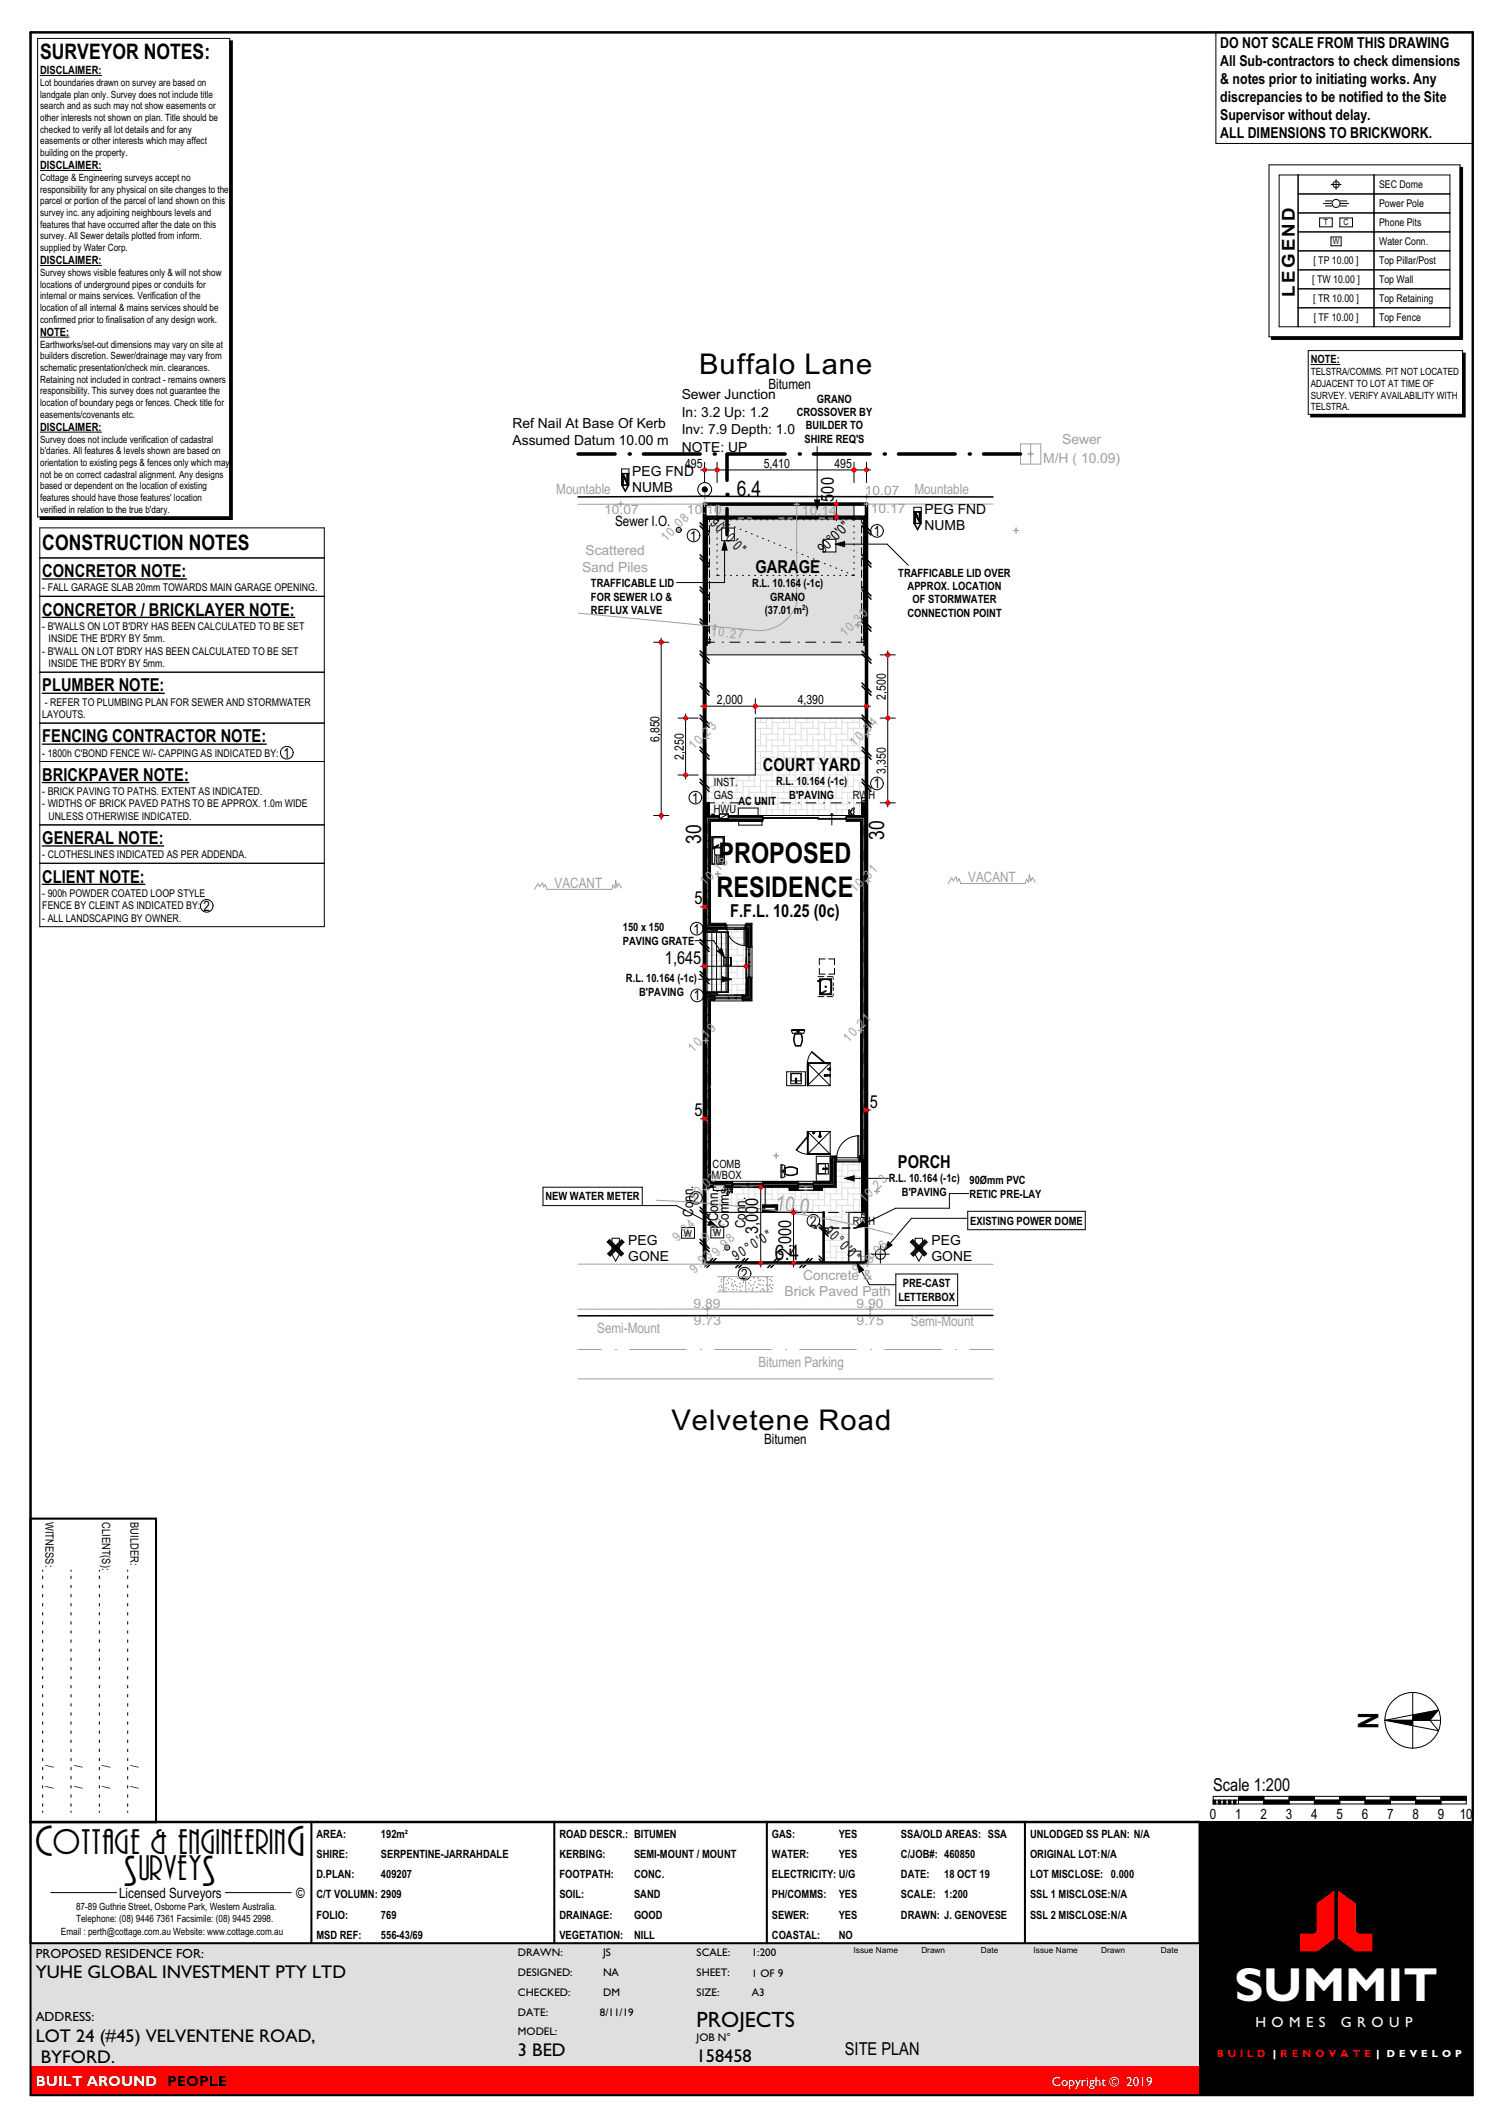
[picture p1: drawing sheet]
<svg xmlns="http://www.w3.org/2000/svg" width="297mm" height="420mm" viewBox="0 0 297 420" stroke-linecap="round" stroke-linejoin="round" font-family="sans-serif">
<defs><g id="words">
<text font-size="9.5" fill="#fff" x="243.9" y="395.4">SUMMIT</text>
<g font-size="8">
<text x="7" y="366.7">C</text>
<text x="56.8" y="366.7">G</text>
<text x="24.5" y="372.7">S</text>
<text x="40" y="372.7">S</text>
</g>
<g font-size="6.5">
<text x="10.5" y="366.4">OTTAGE &amp; ENGINEERIN</text>
<text x="27.5" y="371.6">URVEY</text>
</g>
<g font-size="5.6">
<text x="138.2" y="74">Buffalo Lane</text>
<text x="142" y="170.6">PROPOSED</text>
<text x="141.6" y="177.2">RESIDENCE</text>
<text x="132.7" y="282.6">Velvetene Road</text>
<text x="272.4" y="341.7" transform="rotate(-90 272.4 341.7)">N</text>
</g>
<text font-size="4.4" x="137.7" y="400.6">PROJECTS</text>
<g font-size="4.2">
<text x="7.9" y="11.6">SURVEYOR NOTES:</text>
<text x="145.6" y="98">6.4</text>
<text x="8.4" y="108.8">CONSTRUCTION NOTES</text>
<text x="138.6" y="166.8" transform="rotate(-90 138.6 166.8)">30</text>
<text x="174.7" y="166" transform="rotate(-90 174.7 166)">30</text>
<text x="153.1" y="249">6.4</text>
</g>
<text font-size="4.2" fill="#9f9f9f" x="153.1" y="239.1" transform="rotate(8 153.1 239.1)">10.0</text>
<g font-size="3.6">
<text x="7.1" y="391">YUHE GLOBAL INVESTMENT PTY LTD</text>
<text x="7.1" y="403.5">LOT 24 (#45) VELVENTENE ROAD,</text>
<text x="8.1" y="407.8">BYFORD.</text>
<text x="102.4" y="406.3">3 BED</text>
<text x="137.7" y="407.6">158458</text>
</g>
<g font-size="3.5">
<text x="255.9" y="58.6" transform="rotate(-90 255.9 58.6)">LEGEND</text>
<text x="164.8" y="99.2" transform="rotate(-90 164.8 99.2)">500</text>
<text x="149.3" y="113.2">GARAGE</text>
<text x="8.4" y="114.1">CONCRETOR NOTE:</text>
<text x="8.4" y="121.7">CONCRETOR / BRICKLAYER NOTE:</text>
<text x="8.4" y="136.7">PLUMBER NOTE:</text>
<text x="8.4" y="146.7">FENCING CONTRACTOR NOTE:</text>
<text x="8.4" y="154.3">BRICKPAVER NOTE:</text>
<text x="150.7" y="152.3">COURT</text>
<text x="161.8" y="152.3">YARD</text>
<text x="8.4" y="166.8">GENERAL NOTE:</text>
<text x="8.4" y="174.4">CLIENT NOTE:</text>
<text x="137.2" y="178.7">5</text>
<text x="144.3" y="181.3">F.F.L. 10.25 (0c)</text>
<text x="131.4" y="190.5">1,645</text>
<text x="137.2" y="220.6">5</text>
<text x="171.9" y="218.9">5</text>
<text x="177.4" y="230.8">PORCH</text>
<text x="149.8" y="243.9" transform="rotate(-90 149.8 243.9)">3,000</text>
<text x="156.3" y="248.2" transform="rotate(-90 156.3 248.2)">2,000</text>
<text x="239.7" y="354">Scale 1:200</text>
<text x="167" y="406.2">SITE PLAN</text>
</g>
<g font-size="3">
<text x="241.1" y="9.6">DO NOT SCALE FROM THIS DRAWING</text>
<text x="241.1" y="13.1">All Sub-contractors to check dimensions</text>
<text x="241.1" y="16.7">&amp; notes prior to initiating works. Any</text>
<text x="241.1" y="20.2">discrepancies to be notified to the Site</text>
<text x="241.1" y="23.8">Supervisor without delay.</text>
<text x="241.1" y="27.3">ALL DIMENSIONS TO BRICKWORK.</text>
</g>
<g font-size="2.9" fill="#fff">
<text x="248.1" y="400.6">H O M E S</text>
<text x="265" y="400.6">G R O U P</text>
<text x="7.1" y="412.2">BUILT AROUND PEOPLE</text>
</g>
<g font-size="2.8">
<text x="151.8" y="76.8">Bitumen</text>
<text x="121.6" y="103.9">Sewer I.O.</text>
<text x="136.4" y="106.8">1</text>
<text x="140.2" y="103.6" transform="rotate(45 140.2 103.6)">90°0'0&quot;</text>
<text x="172.7" y="105.9">1</text>
<text x="162.7" y="109.5" transform="rotate(-45 162.7 109.5)">90°0'0&quot;</text>
<text x="56" y="149.8">1</text>
<text x="172.7" y="155.8">1</text>
<text x="136.8" y="158.6">1</text>
<text x="40.2" y="180">2</text>
<text x="137" y="184.6">1</text>
<text x="137.1" y="197.7">1</text>
<text x="136.9" y="237.7">2</text>
<text x="141.9" y="235.7" transform="rotate(-90 141.9 235.7)">.</text>
<text x="137" y="240.5" transform="rotate(-90 137 240.5)">Conn.</text>
<text x="141.9" y="241.3" transform="rotate(-90 141.9 241.3)">Conn</text>
<text x="144" y="242.8" transform="rotate(-90 144 242.8)">Comms</text>
<text x="147.3" y="242.8" transform="rotate(-90 147.3 242.8)">Conn.</text>
<text x="160.1" y="242.3">2</text>
<text x="162.8" y="243.4" transform="rotate(45 162.8 243.4)">90°0'0&quot;</text>
<text x="145.4" y="249.2" transform="rotate(-32 145.4 249.2)">90°0'0&quot;</text>
<text x="146.5" y="252.7">2</text>
<text x="151" y="285.4">Bitumen</text>
<text x="239.1" y="359.5">0</text>
<text x="244.1" y="359.5">1</text>
<text x="249.1" y="359.5">2</text>
<text x="254.1" y="359.5">3</text>
<text x="259.1" y="359.5">4</text>
<text x="264.1" y="359.5">5</text>
<text x="269.1" y="359.5">6</text>
<text x="274.1" y="359.5">7</text>
<text x="279.1" y="359.5">8</text>
<text x="284.1" y="359.5">9</text>
<text x="288.5" y="359.5">10</text>
<text x="23.5" y="375.2">Licensed Surveyors</text>
<text x="58.5" y="375.2">©</text>
</g>
<g font-size="2.8" fill="#9f9f9f">
<text x="109.9" y="97.6">Mountable</text>
<text x="180.7" y="97.6">Mountable</text>
<text x="109.6" y="175.4">VACANT</text>
<text x="191.3" y="174.3">VACANT</text>
<text x="118" y="263.4">Semi-Mount</text>
<text x="180" y="262.1">Semi-Mount</text>
<text x="149.9" y="270.1">Bitumen Parking</text>
</g>
<g font-size="2.7">
<text x="134.7" y="78.9">Sewer Junction</text>
<text x="134.7" y="82.4">In: 3.2 Up: 1.2</text>
<text x="101.3" y="84.7">Ref Nail At Base Of Kerb</text>
<text x="101.3" y="87.9">Assumed Datum 10.00 m</text>
<text x="134.7" y="85.8">Inv: 7.9 Depth: 1.0</text>
<text x="134.7" y="89.3">NOTE: UP</text>
<text x="124.9" y="94.1">PEG FND</text>
<text x="124.9" y="97.2">NUMB</text>
<text x="182.7" y="101.6">PEG FND</text>
<text x="182.7" y="104.8">NUMB</text>
<text x="124.2" y="246">PEG</text>
<text x="184.1" y="246">PEG</text>
<text x="124.2" y="249.2">GONE</text>
<text x="184.1" y="249.2">GONE</text>
</g>
<g font-size="2.7" fill="#9f9f9f">
<text x="209.9" y="87.7">Sewer</text>
<text x="206.1" y="91.5">M/H ( 10.09)</text>
<text x="115" y="113">Sand Piles</text>
<text x="115.7" y="109.8">Scattered</text>
<text x="155" y="256.1">Brick Paved Path</text>
<text x="158.7" y="252.9">Concrete &amp;</text>
</g>
<g font-size="2.6">
<text x="7.1" y="387">PROPOSED RESIDENCE FOR:</text>
<text x="7.1" y="399.5">ADDRESS:</text>
</g>
<text font-size="2.6" fill="#fff" x="207.9" y="412.3">Copyright © 2019</text>
<g font-size="2.5">
<text x="135.4" y="92.5">495</text>
<text x="150.9" y="92.5">5,410</text>
<text x="164.9" y="92.5">495</text>
<text x="141.7" y="139.2">2,000</text>
<text x="157.6" y="139.2">4,390</text>
<text x="175.1" y="138.3" transform="rotate(-90 175.1 138.3)">2,500</text>
<text x="130.3" y="146.6" transform="rotate(-90 130.3 146.6)">6,850</text>
<text x="135.1" y="150.1" transform="rotate(-90 135.1 150.1)">2,250</text>
<text x="175.1" y="152.9" transform="rotate(-90 175.1 152.9)">3,350</text>
<text x="277.6" y="398.5">200</text>
</g>
<g font-size="2.5" fill="#9f9f9f">
<text x="119.4" y="101.5">10.07</text>
<text x="135.7" y="101.5">10.</text>
<text x="139.6" y="101.5">10</text>
<text x="158.5" y="101.8">10.14</text>
<text x="170.9" y="97.9">10.07</text>
<text x="172.1" y="101.5">10.17</text>
<text x="131.6" y="107.1" transform="rotate(-45 131.6 107.1)">10.08</text>
<text x="140.4" y="125.7" transform="rotate(5 140.4 125.7)">10.27</text>
<text x="167" y="126" transform="rotate(-45 167 126)">10.30</text>
<text x="137.1" y="148.3" transform="rotate(-45 137.1 148.3)">10.23</text>
<text x="168.9" y="147.6" transform="rotate(-45 168.9 147.6)">10.34</text>
<text x="139.4" y="175.1" transform="rotate(-45 139.4 175.1)">10.18</text>
<text x="169" y="176.6" transform="rotate(-45 169 176.6)">10.31</text>
<text x="137" y="208.1" transform="rotate(-45 137 208.1)">10.19</text>
<text x="167.6" y="206.1" transform="rotate(-45 167.6 206.1)">10.21</text>
<text x="137.1" y="237.5" transform="rotate(-45 137.1 237.5)">10.03</text>
<text x="170.8" y="237.9" transform="rotate(-45 170.8 237.9)">10.23</text>
<text x="133.9" y="245.5" transform="rotate(-45 133.9 245.5)">9.94</text>
<text x="139.7" y="245.5" transform="rotate(-45 139.7 245.5)">9.92</text>
<text x="137.3" y="251.7" transform="rotate(-45 137.3 251.7)">9.93</text>
<text x="141.7" y="248.5" transform="rotate(-45 141.7 248.5)">9.98</text>
<text x="169.4" y="251.7" transform="rotate(-45 169.4 251.7)">9.95.96</text>
<text x="172" y="249.7" transform="rotate(-45 172 249.7)">9</text>
<text x="137" y="258.5">9.89</text>
<text x="137.1" y="261.9">9.73</text>
<text x="169.2" y="258.5">9.90</text>
<text x="169.3" y="261.9">9.75</text>
</g>
<g font-size="2.3">
<text x="7.9" y="14.7">DISCLAIMER:</text>
<text x="7.9" y="33.4">DISCLAIMER:</text>
<text x="7.9" y="52.2">DISCLAIMER:</text>
<text x="7.9" y="66.4">NOTE:</text>
<text x="259" y="71.8">NOTE:</text>
<text x="157.4" y="82.2">CROSSOVER BY</text>
<text x="161.4" y="79.6">GRANO</text>
<text x="7.9" y="85.1">DISCLAIMER:</text>
<text x="159" y="87.5">SHIRE REQ'S</text>
<text x="159.2" y="84.9">BUILDER TO</text>
<text x="177.5" y="114">TRAFFICABLE LID OVER</text>
<text x="116.8" y="116.1">TRAFFICABLE LID</text>
<text x="116.8" y="118.7">FOR SEWER I.O &amp;</text>
<text x="148.6" y="116.1">R.L. 10.164 (-1c)</text>
<text x="152.2" y="118.7">GRANO</text>
<text x="179.4" y="116.6">APPROX. LOCATION</text>
<text x="180.3" y="119.2">OF STORMWATER</text>
<text x="116.8" y="121.4">REFLUX VALVE</text>
<text x="151.1" y="121.3">(37.01 m )</text>
<text x="179.3" y="121.9">CONNECTION POINT</text>
<text x="141" y="155.4">INST.</text>
<text x="153.4" y="155.2">R.</text>
<text x="155.2" y="155.2">L</text>
<text x="156.4" y="155.2">. 10.</text>
<text x="159.9" y="155.2">1</text>
<text x="161" y="155.2">64</text>
<text x="163.5" y="155.2">(-1</text>
<text x="165.8" y="155.2">c)</text>
<text x="141" y="158">GAS</text>
<text x="141" y="160.6">HWU</text>
<text x="145.9" y="159.2">AC UNIT</text>
<text x="156" y="157.8">B</text>
<text x="157.3" y="157.8">'</text>
<text x="157.7" y="157.8">PAVING</text>
<text x="168.5" y="157.9">RWH</text>
<text x="123.1" y="184.1">150 x 150</text>
<text x="123.1" y="186.7">PAVING GRATE</text>
<text x="123.7" y="194.2">R.L. 10.164 (-1c)</text>
<text x="126.3" y="196.8">B'PAVING</text>
<text x="140.6" y="233.1">M/BOX</text>
<text x="140.8" y="230.8">COMB</text>
<text x="175.6" y="233.7">R.L. 10.164 (-1c)</text>
<text x="107.8" y="237.3">NEW WATER METER</text>
<text x="178.2" y="236.3">B'PAVING</text>
<text x="191.6" y="234.1">90Ømm PVC</text>
<text x="191.6" y="236.7">RETIC PRE-LAY</text>
<text x="168.5" y="242.1">RWH</text>
<text x="191.7" y="242">EXISTING POWER DOME</text>
<text x="177.5" y="257.1">LETTERBOX</text>
<text x="178.4" y="254.4">PRE-CAST</text>
<text x="9" y="300.8" transform="rotate(90 9 300.8)">WITNESS:</text>
<text x="20.2" y="300.8" transform="rotate(90 20.2 300.8)">CLIENT(S):</text>
<text x="25.8" y="300.8" transform="rotate(90 25.8 300.8)">BUILDER:</text>
<text x="9" y="348.8" transform="rotate(90 9 348.8)">/</text>
<text x="9" y="352.9" transform="rotate(90 9 352.9)">/</text>
<text x="14.7" y="348.8" transform="rotate(90 14.7 348.8)">/</text>
<text x="14.7" y="352.9" transform="rotate(90 14.7 352.9)">/</text>
<text x="20.2" y="348.8" transform="rotate(90 20.2 348.8)">/</text>
<text x="20.2" y="352.9" transform="rotate(90 20.2 352.9)">/</text>
<text x="25.8" y="348.8" transform="rotate(90 25.8 348.8)">/</text>
<text x="25.8" y="352.9" transform="rotate(90 25.8 352.9)">/</text>
<text x="62.5" y="363.2">AREA:</text>
<text x="75.3" y="363.2">192m²</text>
<text x="110.5" y="363.2">ROAD DESCR.: BITUMEN</text>
<text x="152.5" y="363.2">GAS:</text>
<text x="165.7" y="363.2">YES</text>
<text x="178" y="363.2">SSA/OLD AREAS: SSA</text>
<text x="203.5" y="363.2">UNLODGED SS PLAN: N/A</text>
<text x="62.5" y="367.2">SHIRE:</text>
<text x="62.5" y="371.2">D.PLAN:</text>
<text x="75.3" y="367.2">SERPENTINE-JARRAHDALE</text>
<text x="75.3" y="371.2">409207</text>
<text x="110.5" y="367.2">KERBING:</text>
<text x="110.5" y="371.2">FOOTPATH:</text>
<text x="125.3" y="367.2">SEMI-MOUNT / MOUNT</text>
<text x="125.3" y="371.2">CONC.</text>
<text x="152.5" y="367.2">WATER:</text>
<text x="152.5" y="371.2">ELECTRICITY: U/G</text>
<text x="165.7" y="367.2">YES</text>
<text x="178" y="367.2">C/JOB#: 460850</text>
<text x="178" y="371.2">DATE:</text>
<text x="186.6" y="371.2">18 OCT 19</text>
<text x="203.5" y="367.2">ORIGINAL LOT:N/A</text>
<text x="203.5" y="371.2">LOT MISCLOSE: 0.000</text>
<text x="62.5" y="375.2">C/T VOLUMN: 2909</text>
<text x="110.5" y="375.2">SOIL:</text>
<text x="125.3" y="375.2">SAND</text>
<text x="152.5" y="375.2">PH/COMMS:</text>
<text x="165.7" y="375.2">YES</text>
<text x="178" y="375.2">SCALE:</text>
<text x="186.6" y="375.2">1:200</text>
<text x="203.5" y="375.2">SSL 1 MISCLOSE:N/A</text>
<text x="62.5" y="379.2">FOLIO:</text>
<text x="62.5" y="383.2">MSD REF:</text>
<text x="75.3" y="379.2">769</text>
<text x="75.3" y="383.2">556-43/69</text>
<text x="110.5" y="379.2">DRAINAGE:</text>
<text x="110.5" y="383.2">VEGETATION:</text>
<text x="125.3" y="379.2">GOOD</text>
<text x="125.3" y="383.2">NILL</text>
<text x="152.5" y="379.2">SEWER:</text>
<text x="152.5" y="383.2">COASTAL:</text>
<text x="165.7" y="379.2">YES</text>
<text x="165.7" y="383.2">NO</text>
<text x="178" y="379.2">DRAWN: J. GENOVESE</text>
<text x="203.5" y="379.2">SSL 2 MISCLOSE:N/A</text>
</g>
<g font-size="2.2">
<text x="102.4" y="386.6">DRAWN:</text>
<text x="119.2" y="386.6">JS</text>
<text x="137.7" y="386.6">SCALE:</text>
<text x="148.6" y="386.7">1:200</text>
<text x="102.4" y="394.5">CHECKED:</text>
<text x="102.4" y="390.6">DESIGNED:</text>
<text x="119.2" y="390.6">NA</text>
<text x="119.2" y="394.5">DM</text>
<text x="137.7" y="390.6">SHEET:</text>
<text x="137.7" y="394.5">SIZE:</text>
<text x="148.6" y="394.5">A3</text>
<text x="148.6" y="390.7">1 OF 9</text>
<text x="102.4" y="398.5">DATE:</text>
<text x="118.6" y="398.5">8/11/19</text>
<text x="102.4" y="402.1">MODEL:</text>
<text x="137.7" y="403.3">JOB N°</text>
</g>
<g font-size="2.1">
<text x="272.5" y="37.2">SEC Dome</text>
<text x="272.5" y="41">Power Pole</text>
<text x="272.5" y="44.7">Phone Pits</text>
<text x="259.5" y="52.2">[ TP 10.00 ]</text>
<text x="272.5" y="52.2">Top Pillar/Post</text>
<text x="272.5" y="48.5">Water Conn.</text>
<text x="259.3" y="56">[ TW 10.00 ]</text>
<text x="259.5" y="59.7">[ TR 10.00 ]</text>
<text x="272.5" y="59.7">Top Retaining</text>
<text x="272.5" y="56">Top Wall</text>
<text x="259.6" y="63.5">[ TF 10.00 ]</text>
<text x="272.5" y="63.5">Top Fence</text>
<text x="8.4" y="116.9">- FALL GARAGE SLAB 20mm TOWARDS MAIN GARAGE OPENING.</text>
<text x="8.4" y="124.5">- B'WALLS ON LOT B'DRY HAS BEEN CALCULATED TO BE SET</text>
<text x="8.4" y="129.4">- B'WALL ON LOT B'DRY HAS BEEN CALCULATED TO BE SET</text>
<text x="9.6" y="126.9">INSIDE THE B'DRY BY 5mm.</text>
<text x="9.6" y="131.9">INSIDE THE B'DRY BY 5mm.</text>
<text x="8.4" y="141.9">LAYOUTS.</text>
<text x="8.8" y="139.5">- REFER TO PLUMBING PLAN FOR SEWER AND STORMWATER</text>
<text x="8.4" y="149.5">- 1800h C'BOND FENCE W/- CAPPING AS INDICATED BY:</text>
<text x="8.4" y="157.1">- BRICK PAVING TO PATHS. EXTENT AS INDICATED.</text>
<text x="8.4" y="159.6">- WIDTHS OF BRICK PAVED PATHS TO BE APPROX. 1.0m WIDE</text>
<text x="9.6" y="162.1">UNLESS OTHERWISE INDICATED.</text>
<text x="8.4" y="169.6">- CLOTHESLINES INDICATED AS PER ADDENDA.</text>
<text x="8.4" y="177.2">- 900h POWDER COATED LOOP STYLE</text>
<text x="8.4" y="179.7">FENCE BY CLEINT AS INDICATED BY:</text>
<text x="8.4" y="182.2">- ALL LANDSCAPING BY OWNER.</text>
</g>
<g font-size="2">
<text x="7.9" y="17">Lot boundaries drawn on survey are based on</text>
<text x="7.9" y="19.3">landgate plan only. Survey does not include title</text>
<text x="7.9" y="21.6">search and as such may not show easements or</text>
<text x="7.9" y="23.9">other interests not shown on plan. Title should be</text>
<text x="7.9" y="26.2">checked to verify all lot details and for any</text>
<text x="7.9" y="28.6">easements or other interests which may affect</text>
<text x="7.9" y="30.9">building on the property.</text>
<text x="7.9" y="35.8">Cottage &amp; Engineering surveys accept no</text>
<text x="7.9" y="38.1">responsibility for any physical on site changes to the</text>
<text x="7.9" y="40.4">parcel or portion of the parcel of land shown on this</text>
<text x="7.9" y="42.7">survey inc. any adjoining neighbours levels and</text>
<text x="7.9" y="45">features that have occurred after the date on this</text>
<text x="7.9" y="47.3">survey. All Sewer details plotted from inform.</text>
<text x="7.9" y="49.6">supplied by Water Corp.</text>
<text x="7.9" y="54.6">Survey shows visible features only &amp; will not show</text>
<text x="7.9" y="56.9">locations of underground pipes or conduits for</text>
<text x="7.9" y="59.2">internal or mains services. Verification of the</text>
<text x="7.9" y="61.5">location of all internal &amp; mains services should be</text>
<text x="7.9" y="63.8">confirmed prior to finalisation of any design work.</text>
<text x="7.9" y="68.7">Earthworks/set-out dimensions may vary on site at</text>
<text x="7.9" y="71">builders discretion. Sewer/drainage may vary from</text>
<text x="7.9" y="73.4">schematic presentation/check min. clearances.</text>
<text x="7.9" y="75.7">Retaining not included in contract - remains owners</text>
<text x="7.9" y="78">responsibility. This survey does not guarantee the</text>
<text x="259" y="74.2">TELSTRA/COMMS. PIT NOT LOCATED</text>
<text x="259" y="76.5">ADJACENT TO LOT AT TIME OF</text>
<text x="7.9" y="80.3">location of boundary pegs or fences. Check title for</text>
<text x="7.9" y="82.6">easements/covenants etc.</text>
<text x="259" y="78.8">SURVEY. VERIFY AVAILABILITY WITH</text>
<text x="259" y="81.1">TELSTRA.</text>
<text x="7.9" y="87.5">Survey does not include verification of cadastral</text>
<text x="7.9" y="89.8">b'daries. All features &amp; levels shown are based on</text>
<text x="7.9" y="92.1">orientation to existing pegs &amp; fences only which may</text>
<text x="7.9" y="94.4">not be on correct cadastral alignment. Any designs</text>
<text x="7.9" y="96.7">based or dependent on the location of existing</text>
<text x="7.9" y="99">features should have those features' location</text>
<text x="7.9" y="101.4">verified in relation to the true b'dary.</text>
<text x="15" y="377.4">87-89 Guthrie Street, Osborne Park, Western Australia.</text>
<text x="12" y="382.4">Email : perth@cottage.com.au Website: www.cottage.com.au</text>
<text x="15" y="379.9">Telephone: (08) 9446 7361 Facsimile: (08) 9445 2998.</text>
</g>
<g font-size="2" fill="#f00">
<text x="240.5" y="406.5">B U I L D</text>
<text x="274.1" y="406.5">D E V E L O P</text>
</g>
<text font-size="2" fill="#fff" x="251.6" y="406.5">| R E N O V A T E |</text>
<g font-size="1.9">
<text x="135.1" y="244.4">W</text>
<text x="140.9" y="244.4">W</text>
</g>
<g font-size="1.7">
<text x="261.6" y="44.6">T</text>
<text x="265.5" y="44.6">C</text>
<text x="263.4" y="48.3">W</text>
</g>
<g font-size="1.6">
<text x="168.7" y="385.9">Issue Name</text>
<text x="182.1" y="385.9">Drawn</text>
<text x="193.8" y="385.9">Date</text>
<text x="204.2" y="385.9">Issue Name</text>
<text x="217.6" y="385.9">Drawn</text>
<text x="229.4" y="385.9">Date</text>
</g>
<text font-size="1.5" x="158.5" y="120.5">2</text>
</g></defs>
<path d="M167 384.1h70.1v18.6h-70.1z" fill-rule="evenodd" fill="#dfdfdf"/>
<!-- layer: O__TITLE -->
<path d="M6.1 408.4h231v5.7h-231z" fill-rule="evenodd" fill="#f00"/>
<path d="M6.1 384.1h160.9v18.6h70.1v5.7h-231z" fill-rule="evenodd" fill="#dfdfdf"/>
<path d="M237.1 360.1h54v54h-54z" fill-rule="evenodd" fill="#000"/>
<g fill="#f00">
<path d="M260.2 376.2l3.5-2.5v9.5l-3.4 2.5h-3.4v-3.5h2.6l.6-.4 .1-.3z" fill-rule="evenodd"/>
<path d="M264.4 373.7l3.5 2.5v5.3l.1 .3 .6 .4h2.6v3.5h-3.4l-3.4-2.5z" fill-rule="evenodd"/>
</g>
<g fill="none" stroke="#000" stroke-width=".2">
<path d="M240.3 6.4h50.7v22h-50.7zM6 300.1h24.8v60h-24.8zM8.4 310.3v.3M8.4 311.5v.5M8.4 313.3v.5M8.4 315.1v.5M8.4 316.9v.5M8.4 318.7v.5M14 310.3v.3M14 311.5v.5M14 313.3v.5M14 315.1v.5"/>
<path d="M14 316.9v.5M14 318.7v.5M19.6 310.3v.3M19.6 311.5v.5M19.6 313.3v.5M19.6 315.1v.5M19.6 316.9v.5M19.6 318.7v.5M25.2 310.3v.3M25.2 311.5v.5M25.2 313.3v.5M25.2 315.1v.5"/>
<path d="M25.2 316.9v.5M25.2 318.7v.5M8.4 320.5v.5M8.4 322.3v.5M8.4 324.1v.5M8.4 325.9v.5M8.4 327.7v.5M8.4 329.5v.5M8.4 331.3v.5M8.4 333.1v.5M8.4 334.9v.5M8.4 336.7v.5"/>
<path d="M8.4 338.5v.5M14 320.5v.5M14 322.3v.5M14 324.1v.5M14 325.9v.5M14 327.7v.5M14 329.5v.5M14 331.3v.5M14 333.1v.5M14 334.9v.5M14 336.7v.5M14 338.5v.5"/>
<path d="M19.6 320.5v.5M19.6 322.3v.5M19.6 324.1v.5M19.6 325.9v.5M19.6 327.7v.5M19.6 329.5v.5M19.6 331.3v.5M19.6 333.1v.5M19.6 334.9v.5M19.6 336.7v.5M19.6 338.5v.5M25.2 320.5v.5"/>
<path d="M25.2 322.3v.5M25.2 324.1v.5M25.2 325.9v.5M25.2 327.7v.5M25.2 329.5v.5M25.2 331.3v.5M25.2 333.1v.5M25.2 334.9v.5M25.2 336.7v.5M25.2 338.5v.5M279.2 334.5a5.5 5.5 0 0 1 5.5 5.5 5.5 5.5 0 0 1-5.5 5.5M279.2 334.5a5.5 5.5 0 0 0-5.5 5.5 5.5 5.5 0 0 0 5.5 5.5"/>
<path d="M279.2 334.5v11M8.4 340.3v.5M8.4 342.1v.5M8.4 343.9v.5M8.4 345.7v.5M8.4 347.5v.5M8.4 349.3v.5M8.4 351.1v.5M8.4 352.9v.5M8.4 354.7v.5M8.4 356.5v.5M8.4 358v.2"/>
<path d="M14 340.3v.5M14 342.1v.5M14 343.9v.5M14 345.7v.5M14 347.5v.5M14 349.3v.5M14 351.1v.5M14 352.9v.5M14 354.7v.5M14 356.5v.5M14 358v.2M19.6 340.3v.5"/>
<path d="M19.6 342.1v.5M19.6 343.9v.5M19.6 345.7v.5M19.6 347.5v.5M19.6 349.3v.5M19.6 351.1v.5M19.6 352.9v.5M19.6 354.7v.5M19.6 356.5v.5M19.6 358v.2M25.2 340.3v.5M25.2 342.1v.5"/>
<path d="M25.2 343.9v.5M25.2 345.7v.5M25.2 347.5v.5M25.2 349.3v.5M25.2 351.1v.5M25.2 352.9v.5M25.2 354.7v.5M25.2 356.5v.5M25.2 358v.2M273.7 340l10.6-2-1.7 2 1.7 2.1zM273.7 340h11M10 374.1h13"/>
<path d="M44.5 374.1h13"/>
</g>
<path d="M6 6.4h285v407.7h-285zM6 360.1h231v24h-231M61.5 360.1v24M109.5 360.1v24M151.5 360.1v24M202.5 360.1v24" fill="none" stroke="#000" stroke-width=".4"/>
<g fill="#000">
<path d="M273.7 340h5.5v1.1z"/>
<path d="M279.2 338.9l5.1-.9-1.7 2h-3.4z" fill-rule="evenodd"/>
</g>
<!-- layer: 5 FITOUT 02_plumb int -->
<path d="M155.2 230.8l.8-.2 .8 .1 .8 .3v1l-.8 .3h-.8l-.8-.2z" fill-rule="evenodd" fill="#fff"/>
<path d="M155.2 230.8a2.59 2.59 0 0 1 2.4 .2v1a2.66 2.66 0 0 1-2.4 .1z" fill="none" stroke="#000" stroke-width=".2"/>
<path d="M155 230.8h.2v1.3h-.2z" fill-rule="evenodd" fill="#fff"/>
<path d="M155 230.8h.2v1.3h-.2v-.2z" fill="none" stroke="#000" stroke-width=".2"/>
<path d="M154.3 230.3l.2-.1 .6 .2-.1 1.1 .1 1.1-.6 .2-.2-.1z" fill-rule="evenodd" fill="#fff"/>
<path d="M154.3 230.3l.2-.1 .6 .2-.1 1.1 .1 1.1-.6 .2-.2-.1z" fill="none" stroke="#000" stroke-width=".2"/>
<path d="M154.7 231.5l.1 .2z" fill-rule="evenodd" fill="#fff"/>
<path d="M154.7 231.5l.1 .2z" fill="none" stroke="#000" stroke-width=".2"/>
<path d="M154.7 231.3l.1 .2z" fill-rule="evenodd" fill="#fff"/>
<path d="M154.5 230.2v2.6M154.7 231.3l.1 .2zM155.2 230.9a2.48 2.48 0 0 1 2.3 .1v.9a2.56 2.56 0 0 1-2.3 .1" fill="none" stroke="#000" stroke-width=".2"/>
<path d="M157.1 204.3h1.3l.2 .8-.1 .9-.3 .8h-1l-.3-.8-.1-.9z" fill-rule="evenodd" fill="#fff"/>
<path d="M157.1 204.3h1.3a2.58 2.58 0 0 1-.2 2.5h-1a2.66 2.66 0 0 1-.1-2.5z" fill="none" stroke="#000" stroke-width=".2"/>
<path d="M157.1 204.2h1.3v.1h-1.3z" fill-rule="evenodd" fill="#fff"/>
<path d="M157.1 204.2h1h.3v.1h-1.3z" fill="none" stroke="#000" stroke-width=".2"/>
<path d="M156.5 203.5h2.4l.1 .2-.2 .6-1.1-.2-1.1 .2-.2-.6z" fill-rule="evenodd" fill="#fff"/>
<path d="M156.5 203.5h2.4l.1 .2-.2 .6-1.1-.2-1.1 .2-.2-.6z" fill="none" stroke="#000" stroke-width=".2"/>
<path d="M157.5 203.9l.2 .1z" fill-rule="evenodd" fill="#fff"/>
<path d="M157.5 203.9l.2 .1z" fill="none" stroke="#000" stroke-width=".2"/>
<path d="M157.7 203.9l.2 .1z" fill-rule="evenodd" fill="#fff"/>
<path d="M156.4 203.7h2.6M157.2 204.3a2.57 2.57 0 0 0 .1 2.4h.8a2.47 2.47 0 0 0 .1-2.4M157.7 203.9l.2 .1z" fill="none" stroke="#000" stroke-width=".2"/>
<path d="M155.5 211.8h3.7v2.8h-3.7z" fill-rule="evenodd" fill="#fff"/>
<path d="M155.5 211.8h3.7v2.8h-3.7z" fill="none" stroke="#000" stroke-width=".2"/>
<path d="M156.3 212.1h2v2.1h-2z" fill-rule="evenodd" fill="#fff"/>
<g fill="none" stroke="#000" stroke-width=".2">
<path d="M156.3 212.1h2v2.1h-2zM156.3 212.2h2v1.4h-2zM157.2 213.9l.1 .1 .1-.1M157.2 213.9l.1-.4 .1 .4M157.2 213.9l.1-.7 .1 .7M157.2 213.8v.1l.1 .2 .2-.2-.1-.1"/>
<circle cx="157.3" cy="213.2" r=".14"/>
<circle cx="157.3" cy="213.2" r=".1"/>
</g>
<path d="M161.3 228.5h2.8v5h-2.8z" fill-rule="evenodd" fill="#fff"/>
<path d="M161.3 228.5h2.8v5h-2.8z" fill="none" stroke="#000" stroke-width=".2"/>
<path d="M161.6 230h2.1v2h-2.1z" fill-rule="evenodd" fill="#fff"/>
<g fill="none" stroke="#000" stroke-width=".2">
<path d="M161.6 230h2.1v2h-2.1zM161.7 230h1.4v2h-1.4zM163.2 230.9h.2l.1 .1-.1 .2-.2-.1M163.4 230.9l.1 .1-.1 .1M163.4 230.9l-.4 .1 .4 .1M163.4 230.9l-.7 .1 .7 .1"/>
<circle cx="162.7" cy="231" r=".1"/>
<circle cx="162.7" cy="231" r=".14"/>
</g>
<path d="M146 162.3h4.6v.8h-4.6z" fill-rule="evenodd" fill="#fff"/>
<path d="M146 162.3v.8h4.6v-.8M146 162.3h.1M146 162.3h4.6M150.6 162.3h.1" fill="none" stroke="#000" stroke-width=".2"/>
<!-- layer: 1 SURVEY 04_survey -->
<path d="M196.2 99.6l-82 .1" fill="none" stroke="#9f9f9f" stroke-width=".2"/>
<!-- layer: 1 SITE 02_fills -->
<path d="M165.1 116.9h2.5v2.5h-2.5z" fill="none" stroke="#000" stroke-width=".2"/>
<path d="M141.7 99.6h27.1v3h2.4v26.8h-31.9v-26.8h2.4zM142.6 104.4v2.5h2.5v-2.5zM162.7 106.6v2.5h2.5v-2.5z" fill-rule="evenodd" fill="#dfdfdf"/>
<g fill="none" stroke="#dfdfdf" stroke-width=".2">
<path d="M143.5 99.8h.1M145.5 99.7h.1M147 99.8h.1M149.9 100h.1M151.2 99.8h.1M152.7 99.7h.1M153.1 99.8h.1M155.6 99.8h.1M157.1 100h.1M160.7 99.8h.1M161.3 99.7h.1M162.6 99.8h.1"/>
<path d="M162.8 99.8h.1M165.7 100h.1M168.5 99.7h.1M139.3 114.1h.1M139.3 110.3h.1M139.4 106.5h.1M139.4 113.5h.1M139.4 111.6h.1M139.4 103.9h.1M139.4 102.6h.1M139.6 119.1h.1M139.7 115.2h.1"/>
<path d="M139.7 117h.1M139.7 115.1h.1M139.7 107.4h.1M139.7 105.5h.1M139.7 111.4h.1M139.8 107.5h.1M139.8 103.7h.1M139.9 119.7h.1M139.9 115.8h.1M139.9 112h.1M140 108.1h.1M140 104.3h.1"/>
<path d="M140 118.6h.1M140 110.9h.1M140 109h.1M140.3 116.9h.1M140.3 113.1h.1M140.3 114.4h.1M140.3 112.5h.1M140.3 104.9h.1M140.3 103h.1M140.4 109.2h.1M140.4 105.4h.1M140.5 117.5h.1"/>
<path d="M140.6 113.7h.1M140.6 109.8h.1M140.6 106h.1M140.7 117.9h.1M140.7 116h.1M140.7 108.4h.1M140.7 106.5h.1M140.9 118.6h.1M140.9 114.8h.1M141 119.5h.1M141 111.9h.1M141 110h.1"/>
<path d="M141 110.9h.1M141 107.1h.1M141.1 103.2h.1M141.1 119.2h.1M141.2 115.4h.1M141.2 111.5h.1M141.2 107.7h.1M141.3 103.8h.1M141.3 115.4h.1M141.3 113.5h.1M141.3 105.8h.1M141.3 103.9h.1"/>
<path d="M141.6 116.4h.1M141.6 112.6h.1M141.6 118.9h.1M141.6 117h.1M141.6 109.3h.1M141.6 107.4h.1M141.6 108.8h.1M141.7 104.9h.1M141.7 101.1h.1M141.8 117.1h.1M141.8 113.2h.1M141.9 109.4h.1"/>
<path d="M141.9 105.5h.1M141.9 112.8h.1M141.9 110.9h.1M141.9 103.3h.1M141.9 101.4h.1M141.9 101.7h.1M142.2 118.1h.1M142.2 114.3h.1M142.3 116.3h.1M142.3 114.4h.1M142.3 106.8h.1M142.3 104.9h.1"/>
<path d="M142.3 110.4h.1M142.3 106.6h.1M142.3 102.8h.1M142.4 118.8h.1M142.4 114.9h.1M142.5 111.1h.1M142.5 107.2h.1M142.6 103.4h.1M142.6 119.8h.1M142.6 117.9h.1M142.6 110.3h.1M142.6 108.4h.1"/>
<path d="M142.6 100.7h.1M142.8 119.8h.1M142.8 116h.1M142.9 112.1h.1M142.9 113.8h.1M142.9 111.9h.1M142.9 104.2h.1M142.9 102.3h.1M142.9 108.3h.1M143 100.6h.1M143.1 116.6h.1M143.1 112.8h.1"/>
<path d="M143.1 108.9h.1M143.2 117.3h.1M143.2 115.4h.1M143.2 107.7h.1M143.2 101.2h.1M143.4 117.7h.1M143.5 113.8h.1M143.5 110h.1M143.5 118.9h.1M143.5 111.2h.1M143.5 109.3h.1M143.5 101.7h.1"/>
<path d="M143.6 102.3h.1M143.7 118.3h.1M143.7 114.4h.1M143.7 110.6h.1M143.8 102.9h.1M143.8 114.7h.1M143.8 112.8h.1M143.8 103.3h.1M144.1 119.4h.1M144.1 115.5h.1M144.1 111.7h.1M144.2 118.2h.1"/>
<path d="M144.2 116.3h.1M144.2 108.7h.1M144.2 107.8h.1M144.2 104h.1M144.2 100.1h.1M144.3 120h.1M144.3 116.1h.1M144.4 112.3h.1M144.4 108.5h.1M144.5 100.8h.1M144.5 119.8h.1M144.5 112.2h.1"/>
<path d="M144.5 110.3h.1M144.5 102.7h.1M144.5 100.7h.1M144.7 117.2h.1M144.8 113.4h.1M144.8 109.5h.1M144.8 115.7h.1M144.8 113.8h.1M144.8 104.2h.1M144.9 101.8h.1M144.9 117.8h.1M145 114h.1"/>
<path d="M145 110.1h.1M145.1 102.5h.1M145.1 119.2h.1M145.1 117.3h.1M145.1 109.7h.1M145.1 107.7h.1M145.1 100.1h.1M145.3 118.9h.1M145.4 115.1h.1M145.4 111.2h.1M145.4 113.2h.1M145.4 103.6h.1"/>
<path d="M145.4 101.7h.1M145.4 107.4h.1M145.5 103.5h.1M145.6 119.5h.1M145.6 115.7h.1M145.6 111.8h.1M145.7 108h.1M145.7 104.1h.1M145.7 100.3h.1M145.8 116.7h.1M145.8 114.7h.1M145.8 107.1h.1"/>
<path d="M145.8 105.2h.1M146 116.8h.1M146 112.9h.1M146.1 109.1h.1M146.1 118.2h.1M146.1 110.6h.1M146.1 108.7h.1M146.1 101.1h.1M146.1 105.2h.1M146.1 101.4h.1M146.2 117.4h.1M146.2 113.5h.1"/>
<path d="M146.3 109.7h.1M146.3 105.8h.1M146.4 102h.1M146.4 114.1h.1M146.4 112.2h.1M146.4 104.6h.1M146.4 102.7h.1M146.6 118.4h.1M146.6 114.6h.1M146.7 110.8h.1M146.7 117.6h.1M146.7 115.7h.1"/>
<path d="M146.7 108.1h.1M146.7 106.2h.1M146.7 106.9h.1M146.7 103.1h.1M146.8 119.1h.1M146.9 115.2h.1M146.9 111.4h.1M146.9 107.5h.1M147 103.7h.1M147 119.2h.1M147 111.6h.1M147 109.7h.1"/>
<path d="M147 102h.1M147 100.1h.1M147.3 116.3h.1M147.3 112.4h.1M147.3 108.6h.1M147.3 115.1h.1M147.3 113.2h.1M147.3 105.5h.1M147.3 103.6h.1M147.4 104.8h.1M147.4 100.9h.1M147.5 116.9h.1"/>
<path d="M147.5 113.1h.1M147.6 109.2h.1M147.6 105.4h.1M147.6 101.5h.1M147.7 118.6h.1M147.7 116.7h.1M147.7 109h.1M147.7 107.1h.1M147.9 118h.1M147.9 114.1h.1M147.9 110.3h.1M148 112.5h.1"/>
<path d="M148 110.6h.1M148 103h.1M148 101.1h.1M148 106.4h.1M148 102.6h.1M148.1 118.6h.1M148.1 114.8h.1M148.2 110.9h.1M148.2 107.1h.1M148.2 103.2h.1M148.3 116h.1M148.3 114.1h.1"/>
<path d="M148.3 106.5h.1M148.3 104.6h.1M148.5 119.7h.1M148.5 115.8h.1M148.6 112h.1M148.6 108.1h.1M148.6 119.5h.1M148.6 117.6h.1M148.6 110h.1M148.6 100.4h.1M148.6 104.3h.1M148.7 100.4h.1"/>
<path d="M148.7 116.4h.1M148.8 112.6h.1M148.8 108.8h.1M148.9 104.9h.1M148.9 101.1h.1M148.9 113.5h.1M148.9 111.6h.1M148.9 103.9h.1M148.9 102h.1M149.1 117.5h.1M149.2 113.7h.1M149.2 109.8h.1"/>
<path d="M149.2 106h.1M149.3 117h.1M149.3 115.1h.1M149.3 107.4h.1M149.3 105.5h.1M149.3 102.1h.1M149.4 118.1h.1M149.4 114.3h.1M149.4 110.4h.1M149.5 106.6h.1M149.5 102.8h.1M149.6 118.6h.1"/>
<path d="M149.6 110.9h.1M149.6 109h.1M149.6 101.4h.1M149.8 119.2h.1M149.8 115.4h.1M149.8 111.5h.1M149.9 107.7h.1M149.9 114.4h.1M149.9 112.5h.1M149.9 104.9h.1M149.9 103h.1M149.9 103.8h.1"/>
<path d="M150 119.8h.1M150 116h.1M150.1 112.1h.1M150.1 108.3h.1M150.1 104.5h.1M150.2 100.6h.1M150.2 117.9h.1M150.2 116h.1M150.2 108.4h.1M150.2 106.5h.1M150.4 117.1h.1M150.4 113.2h.1"/>
<path d="M150.5 109.4h.1M150.5 105.5h.1M150.5 119.5h.1M150.5 111.9h.1M150.5 110h.1M150.5 102.3h.1M150.5 100.4h.1M150.6 101.7h.1M150.6 117.7h.1M150.7 113.8h.1M150.7 110h.1M150.7 106.1h.1"/>
<path d="M150.8 102.3h.1M150.8 115.4h.1M150.8 113.5h.1M150.8 105.8h.1M150.8 103.9h.1M151 118.7h.1M151.1 114.9h.1M151.1 111.1h.1M151.1 107.2h.1M151.2 118.9h.1M151.2 117h.1M151.2 109.3h.1"/>
<path d="M151.2 107.4h.1M151.2 103.4h.1M151.2 119.4h.1M151.3 115.5h.1M151.3 111.7h.1M151.4 107.8h.1M151.4 104h.1M151.4 100.1h.1M151.5 112.8h.1M151.5 110.9h.1M151.5 103.3h.1M151.5 101.4h.1"/>
<path d="M151.7 116.6h.1M151.7 112.8h.1M151.7 108.9h.1M151.8 105.1h.1M151.8 116.3h.1M151.8 114.4h.1M151.8 106.8h.1M151.8 104.9h.1M151.8 101.2h.1M151.9 117.2h.1M151.9 113.4h.1M152 109.5h.1"/>
<path d="M152 105.7h.1M152 101.8h.1M152.1 119.8h.1M152.1 117.9h.1M152.1 110.3h.1M152.1 108.4h.1M152.1 100.7h.1M152.3 118.3h.1M152.3 114.4h.1M152.4 110.6h.1M152.4 106.8h.1M152.4 113.8h.1"/>
<path d="M152.4 111.9h.1M152.4 104.2h.1M152.4 102.3h.1M152.4 102.9h.1M152.5 118.9h.1M152.6 115.1h.1M152.6 111.2h.1M152.6 107.4h.1M152.7 103.5h.1M152.8 117.3h.1M152.8 115.4h.1M152.8 107.7h.1"/>
<path d="M152.8 105.8h.1M152.9 120h.1M152.9 116.1h.1M153 112.3h.1M153 108.4h.1M153.1 104.6h.1M153.1 118.9h.1M153.1 111.2h.1M153.1 109.3h.1M153.1 101.7h.1M153.1 100.8h.1M153.2 116.8h.1"/>
<path d="M153.2 112.9h.1M153.2 109.1h.1M153.3 105.2h.1M153.3 101.4h.1M153.4 114.7h.1M153.4 112.8h.1M153.4 105.2h.1M153.4 103.3h.1M153.6 117.8h.1M153.6 114h.1M153.6 110.1h.1M153.7 106.3h.1"/>
<path d="M153.7 118.2h.1M153.7 116.3h.1M153.7 108.7h.1M153.7 106.8h.1M153.7 102.4h.1M153.8 118.4h.1M153.8 114.6h.1M153.9 110.8h.1M153.9 106.9h.1M153.9 103.1h.1M154 119.8h.1M154 112.2h.1"/>
<path d="M154 110.3h.1M154 102.7h.1M154 100.7h.1M154.2 119.5h.1M154.2 115.7h.1M154.2 111.8h.1M154.3 108h.1M154.3 104.1h.1M154.3 115.7h.1M154.3 113.8h.1M154.3 106.2h.1M154.3 104.2h.1"/>
<path d="M154.4 100.3h.1M154.4 116.3h.1M154.5 112.4h.1M154.5 108.6h.1M154.5 104.8h.1M154.6 100.9h.1M154.7 119.2h.1M154.7 117.3h.1M154.7 109.7h.1M154.7 107.7h.1M154.7 100.1h.1M154.8 117.4h.1"/>
<path d="M154.9 113.5h.1M154.9 109.7h.1M154.9 105.8h.1M155 102h.1M155 113.2h.1M155 111.2h.1M155 103.6h.1M155 101.7h.1M155.1 118h.1M155.1 114.1h.1M155.1 110.3h.1M155.2 106.4h.1"/>
<path d="M155.2 102.6h.1M155.3 116.7h.1M155.3 114.7h.1M155.3 107.1h.1M155.3 105.2h.1M155.4 119.1h.1M155.5 115.2h.1M155.5 111.4h.1M155.6 107.5h.1M155.6 103.7h.1M155.6 118.2h.1M155.6 110.6h.1"/>
<path d="M155.6 108.7h.1M155.6 101.1h.1M155.7 119.7h.1M155.7 115.8h.1M155.7 112h.1M155.8 108.1h.1M155.8 104.3h.1M155.9 100.5h.1M155.9 114.1h.1M155.9 112.2h.1M155.9 104.6h.1M155.9 102.7h.1"/>
<path d="M156.1 116.9h.1M156.1 113.1h.1M156.2 109.2h.1M156.2 105.4h.1M156.2 101.5h.1M156.3 117.6h.1M156.3 115.7h.1M156.3 108.1h.1M156.3 106.2h.1M156.3 117.5h.1M156.4 113.7h.1M156.4 109.8h.1"/>
<path d="M156.4 106h.1M156.5 102.1h.1M156.6 119.2h.1M156.6 111.6h.1M156.6 109.7h.1M156.6 102h.1M156.6 100.1h.1M156.7 118.6h.1M156.7 114.7h.1M156.8 110.9h.1M156.8 107.1h.1M156.9 103.2h.1"/>
<path d="M156.9 115.1h.1M156.9 113.2h.1M156.9 105.5h.1M156.9 103.6h.1M156.9 119.2h.1M157 115.4h.1M157 111.5h.1M157 107.7h.1M157.1 103.8h.1M157.2 118.6h.1M157.2 116.7h.1M157.2 109h.1"/>
<path d="M157.2 107.1h.1M157.4 116.4h.1M157.4 112.6h.1M157.4 108.8h.1M157.5 104.9h.1M157.5 101.1h.1M157.5 112.5h.1M157.5 110.6h.1M157.5 103h.1M157.6 117.1h.1M157.6 113.2h.1M157.7 109.4h.1"/>
<path d="M157.7 105.5h.1M157.7 101.7h.1M157.8 116h.1M157.8 114.1h.1M157.8 106.5h.1M157.8 104.6h.1M158 118.1h.1M158 114.3h.1M158.1 110.4h.1M158.1 106.6h.1M158.1 102.8h.1M158.2 119.5h.1"/>
<path d="M158.2 117.6h.1M158.2 110h.1M158.2 108.1h.1M158.2 100.4h.1M158.2 118.8h.1M158.2 114.9h.1M158.3 111.1h.1M158.3 107.2h.1M158.4 103.4h.1M158.5 113.5h.1M158.5 111.6h.1M158.5 103.9h.1"/>
<path d="M158.5 102h.1M158.6 119.8h.1M158.6 116h.1M158.7 112.1h.1M158.7 108.3h.1M158.7 104.4h.1M158.8 100.6h.1M158.8 117h.1M158.8 115.1h.1M158.8 107.4h.1M158.8 105.5h.1M158.9 116.6h.1"/>
<path d="M158.9 112.8h.1M158.9 108.9h.1M159 105.1h.1M159 101.2h.1M159.1 118.6h.1M159.1 110.9h.1M159.1 109h.1M159.1 101.4h.1M159.2 117.7h.1M159.3 113.8h.1M159.3 110h.1M159.4 106.1h.1"/>
<path d="M159.4 102.3h.1M159.4 114.4h.1M159.4 112.5h.1M159.4 104.9h.1M159.4 103h.1M159.5 118.3h.1M159.5 114.4h.1M159.5 110.6h.1M159.6 106.8h.1M159.6 102.9h.1M159.8 117.9h.1M159.8 116h.1"/>
<path d="M159.8 108.4h.1M159.8 106.5h.1M159.9 119.4h.1M159.9 115.5h.1M159.9 111.7h.1M160 107.8h.1M160 104h.1M160.1 100.1h.1M160.1 119.5h.1M160.1 111.9h.1M160.1 110h.1M160.1 102.3h.1"/>
<path d="M160.1 100.4h.1M160.1 120h.1M160.1 116.1h.1M160.2 112.3h.1M160.2 108.4h.1M160.2 104.6h.1M160.3 100.8h.1M160.4 115.4h.1M160.4 113.5h.1M160.4 105.8h.1M160.4 103.9h.1M160.5 117.2h.1"/>
<path d="M160.6 113.4h.1M160.6 109.5h.1M160.6 105.7h.1M160.7 101.8h.1M160.7 118.9h.1M160.7 117h.1M160.7 109.3h.1M160.7 107.4h.1M160.7 117.8h.1M160.8 114h.1M160.8 110.1h.1M160.9 106.3h.1"/>
<path d="M160.9 102.4h.1M161 112.8h.1M161 110.9h.1M161 103.3h.1M161 101.4h.1M161.1 118.9h.1M161.2 115.1h.1M161.2 111.2h.1M161.2 107.4h.1M161.3 103.5h.1M161.3 116.3h.1M161.3 114.4h.1"/>
<path d="M161.3 106.8h.1M161.3 104.9h.1M161.4 119.5h.1M161.4 115.7h.1M161.4 111.8h.1M161.5 108h.1M161.5 104.1h.1M161.5 100.3h.1M161.7 119.8h.1M161.7 117.9h.1M161.7 110.3h.1M161.7 108.4h.1"/>
<path d="M161.7 100.7h.1M161.8 116.7h.1M161.8 112.9h.1M161.9 109.1h.1M161.9 105.2h.1M161.9 101.4h.1M162 113.8h.1M162 111.9h.1M162 104.2h.1M162 102.3h.1M162 117.4h.1M162 113.5h.1"/>
<path d="M162.1 109.7h.1M162.1 105.8h.1M162.2 102h.1M162.3 117.3h.1M162.3 115.4h.1M162.3 107.7h.1M162.3 105.8h.1M162.4 118.4h.1M162.4 114.6h.1M162.5 110.7h.1M162.5 106.9h.1M162.6 103.1h.1"/>
<path d="M162.6 118.9h.1M162.6 111.2h.1M162.6 109.3h.1M162.6 101.7h.1M162.6 119.1h.1M162.7 115.2h.1M162.7 111.4h.1M162.8 103.7h.1M162.9 114.7h.1M162.9 112.8h.1M162.9 105.2h.1M162.9 103.3h.1"/>
<path d="M163.1 116.3h.1M163.1 112.4h.1M163.2 104.8h.1M163.2 100.9h.1M163.3 118.2h.1M163.3 116.3h.1M163.3 116.9h.1M163.3 113.1h.1M163.4 109.2h.1M163.4 105.4h.1M163.4 101.5h.1M163.6 119.8h.1"/>
<path d="M163.6 112.2h.1M163.6 110.3h.1M163.6 102.7h.1M163.6 100.7h.1M163.7 118h.1M163.7 114.1h.1M163.7 110.3h.1M163.8 106.4h.1M163.8 102.6h.1M163.9 115.7h.1M163.9 113.8h.1M163.9 106.2h.1"/>
<path d="M163.9 104.2h.1M163.9 118.6h.1M163.9 114.8h.1M164 110.9h.1M164 103.2h.1M164.2 119.2h.1M164.2 117.3h.1M164.2 109.7h.1M164.2 100.1h.1M164.3 119.7h.1M164.3 115.8h.1M164.4 112h.1"/>
<path d="M164.4 104.3h.1M164.5 100.4h.1M164.5 113.2h.1M164.5 111.2h.1M164.5 103.6h.1M164.5 101.7h.1M164.5 116.4h.1M164.6 112.6h.1M164.7 104.9h.1M164.7 101.1h.1M164.8 116.7h.1M164.8 114.7h.1"/>
<path d="M164.8 105.2h.1M164.9 117.5h.1M165 113.7h.1M165 109.8h.1M165 106h.1M165.1 102.1h.1M165.2 118.2h.1M165.2 110.6h.1M165.2 101.1h.1M165.2 118.1h.1M165.2 114.3h.1M165.2 110.4h.1"/>
<path d="M165.3 106.6h.1M165.3 102.8h.1M165.5 114.1h.1M165.5 112.2h.1M165.5 104.6h.1M165.5 102.7h.1M165.6 119.2h.1M165.6 115.4h.1M165.6 111.5h.1M165.7 107.7h.1M165.7 103.8h.1M165.8 119.8h.1"/>
<path d="M165.8 117.6h.1M165.8 115.7h.1M165.8 108.1h.1M165.8 106.2h.1M165.8 116h.1M165.9 112.1h.1M165.9 108.3h.1M165.9 104.4h.1M166 100.6h.1M166.1 119.2h.1M166.1 111.6h.1M166.1 109.7h.1"/>
<path d="M166.1 102h.1M166.1 100.1h.1M166.2 117.1h.1M166.2 113.2h.1M166.3 109.4h.1M166.3 105.5h.1M166.4 101.7h.1M166.4 117.7h.1M166.4 115.1h.1M166.4 113.2h.1M166.4 105.5h.1M166.4 103.6h.1"/>
<path d="M166.5 113.8h.1M166.5 110h.1M166.5 106.1h.1M166.6 102.3h.1M166.8 118.6h.1M166.8 116.7h.1M166.8 109h.1M166.8 107.1h.1M166.8 118.7h.1M166.9 114.9h.1M166.9 111.1h.1M166.9 107.2h.1"/>
<path d="M167 103.4h.1M167 119.4h.1M167.1 112.5h.1M167.1 110.6h.1M167.1 103h.1M167.1 101.1h.1M167.1 115.5h.1M167.1 111.7h.1M167.2 107.8h.1M167.2 104h.1M167.2 100.1h.1M167.4 116h.1"/>
<path d="M167.4 114.1h.1M167.4 106.5h.1M167.4 104.6h.1M167.5 116.6h.1M167.5 112.7h.1M167.5 108.9h.1M167.6 105.1h.1M167.6 101.2h.1M167.7 117.2h.1M167.7 119.5h.1M167.7 117.6h.1M167.7 110h.1"/>
<path d="M167.7 108.1h.1M167.7 100.4h.1M167.7 113.4h.1M167.8 109.5h.1M167.8 105.7h.1M167.9 101.8h.1M168 113.5h.1M168 111.6h.1M168 103.9h.1M168 102h.1M168.1 118.3h.1M168.1 114.4h.1"/>
<path d="M168.2 110.6h.1M168.2 106.7h.1M168.2 102.9h.1M168.3 118.9h.1M168.3 117h.1M168.3 115.1h.1M168.3 107.4h.1M168.3 105.5h.1M168.4 111.2h.1M168.4 107.4h.1M168.5 103.5h.1M168.7 118.6h.1"/>
<path d="M168.7 110.9h.1M168.7 109h.1M168.7 101.4h.1M168.7 120h.1M168.7 116.1h.1M168.8 112.3h.1M168.8 108.4h.1M168.9 104.6h.1M169 116.7h.1M169 114.4h.1M169 112.5h.1M169 104.9h.1"/>
<path d="M169 103h.1M169 112.9h.1M169 109.1h.1M169.1 105.2h.1M169.3 117.9h.1M169.3 116h.1M169.3 108.4h.1M169.3 106.5h.1M169.4 117.8h.1M169.4 114h.1M169.4 110.1h.1M169.5 106.3h.1"/>
<path d="M169.6 118.4h.1M169.6 119.5h.1M169.6 111.9h.1M169.6 110h.1M169.6 114.6h.1M169.7 110.8h.1M169.7 106.9h.1M169.7 103.1h.1M169.9 115.4h.1M169.9 113.5h.1M169.9 105.8h.1M169.9 103.9h.1"/>
<path d="M170 119.5h.1M170 115.7h.1M170 111.8h.1M170.1 108h.1M170.1 104.1h.1M170.2 116.3h.1M170.3 118.9h.1M170.3 117h.1M170.3 109.3h.1M170.3 107.4h.1M170.3 112.4h.1M170.3 108.6h.1"/>
<path d="M170.4 104.8h.1M170.6 112.8h.1M170.6 110.9h.1M170.6 103.3h.1M170.6 117.4h.1M170.7 113.5h.1M170.7 109.7h.1M170.7 105.8h.1M170.9 118h.1M170.9 116.3h.1M170.9 114.4h.1M170.9 106.8h.1"/>
<path d="M170.9 104.9h.1M170.9 114.1h.1M170.9 110.3h.1M171 106.4h.1M171 102.6h.1M139.4 123h.1M139.4 121.1h.1M139.6 126.7h.1M139.6 122.9h.1M139.7 126.5h.1M139.7 124.6h.1M139.8 127.4h.1"/>
<path d="M139.8 123.5h.1M140 128.1h.1M140 120.5h.1M140.2 128.4h.1M140.2 124.6h.1M140.3 120.8h.1M140.3 124h.1M140.3 122.1h.1M140.4 129.1h.1M140.4 125.2h.1M140.5 121.4h.1M140.7 127.5h.1"/>
<path d="M140.7 125.6h.1M140.8 126.3h.1M140.9 122.4h.1M141 129.1h.1M141 121.4h.1M141.1 126.9h.1M141.1 123.1h.1M141.3 124.9h.1M141.3 123h.1M141.5 128h.1M141.5 124.1h.1M141.5 120.3h.1"/>
<path d="M141.6 128.4h.1M141.6 126.5h.1M141.7 128.6h.1M141.7 124.8h.1M141.8 120.9h.1M141.9 122.4h.1M141.9 120.5h.1M142.1 125.8h.1M142.1 122h.1M142.3 125.9h.1M142.3 124h.1M142.3 126.4h.1"/>
<path d="M142.4 122.6h.1M142.6 129.4h.1M142.6 127.5h.1M142.7 127.5h.1M142.8 123.7h.1M142.9 123.3h.1M142.9 121.4h.1M142.9 128.1h.1M143 124.3h.1M143 120.4h.1M143.2 126.8h.1M143.2 124.9h.1"/>
<path d="M143.3 129.2h.1M143.4 125.4h.1M143.4 121.5h.1M143.5 128.4h.1M143.5 120.8h.1M143.6 126h.1M143.6 122.1h.1M143.8 124.3h.1M143.8 122.4h.1M144 127.1h.1M144 123.2h.1M144.2 127.8h.1"/>
<path d="M144.2 125.9h.1M144.2 127.7h.1M144.3 123.8h.1M144.5 129.4h.1M144.5 121.7h.1M144.6 128.7h.1M144.6 124.9h.1M144.7 121.1h.1M144.8 125.2h.1M144.8 123.3h.1M144.8 129.4h.1M144.9 125.5h.1"/>
<path d="M144.9 121.7h.1M145.1 128.7h.1M145.1 126.8h.1M145.3 126.6h.1M145.3 122.7h.1M145.4 122.7h.1M145.4 120.8h.1M145.5 127.2h.1M145.5 123.4h.1M145.8 126.2h.1M145.8 124.3h.1M145.9 128.3h.1"/>
<path d="M145.9 124.4h.1M145.9 120.6h.1M146.1 127.8h.1M146.1 120.2h.1M146.1 128.9h.1M146.1 125.1h.1M146.2 121.2h.1M146.4 123.7h.1M146.4 121.7h.1M146.5 126.1h.1M146.6 122.3h.1M146.7 127.2h.1"/>
<path d="M146.7 125.2h.1M146.8 126.8h.1M146.8 122.9h.1M147 128.7h.1M147 121.1h.1M147.1 127.8h.1M147.2 124h.1M147.2 120.1h.1M147.3 124.6h.1M147.3 122.7h.1M147.4 128.4h.1M147.4 124.6h.1"/>
<path d="M147.4 120.8h.1M147.7 128.1h.1M147.7 126.2h.1M147.8 125.7h.1M147.8 121.8h.1M148 122.1h.1M148 120.2h.1M148 126.3h.1M148.1 122.4h.1M148.3 125.6h.1M148.3 123.7h.1M148.4 127.4h.1"/>
<path d="M148.4 123.5h.1M148.6 129.1h.1M148.6 127.2h.1M148.6 128h.1M148.7 124.1h.1M148.7 120.3h.1M148.9 123h.1M148.9 121.1h.1M149 129.1h.1M149.1 125.2h.1M149.1 121.4h.1M149.3 126.5h.1"/>
<path d="M149.3 124.6h.1M149.3 125.8h.1M149.3 122h.1M149.6 128.1h.1M149.6 120.5h.1M149.7 126.9h.1M149.7 123.1h.1M149.9 124h.1M149.9 122.1h.1M149.9 127.5h.1M149.9 123.7h.1M150.2 127.5h.1"/>
<path d="M150.2 125.6h.1M150.3 128.6h.1M150.3 124.7h.1M150.4 120.9h.1M150.5 129.2h.1M150.5 129.1h.1M150.5 121.4h.1M150.6 125.4h.1M150.6 121.5h.1M150.8 124.9h.1M150.8 123h.1M150.9 126.4h.1"/>
<path d="M151 122.6h.1M151.2 128.4h.1M151.2 126.5h.1M151.2 127.1h.1M151.2 123.2h.1M151.5 122.4h.1M151.5 120.5h.1M151.6 128.1h.1M151.6 124.3h.1M151.6 120.4h.1M151.8 128.7h.1M151.8 125.9h.1"/>
<path d="M151.8 124h.1M151.8 124.9h.1M151.9 121.1h.1M152.1 129.4h.1M152.1 127.5h.1M152.2 126h.1M152.3 122.1h.1M152.4 123.3h.1M152.4 121.4h.1M152.4 126.6h.1M152.5 122.8h.1M152.8 126.8h.1"/>
<path d="M152.8 124.9h.1M152.8 127.7h.1M152.9 123.8h.1M153.1 128.3h.1M153.1 128.4h.1M153.1 120.8h.1M153.1 124.4h.1M153.1 120.6h.1M153.4 124.3h.1M153.4 122.4h.1M153.4 129.4h.1M153.5 125.5h.1"/>
<path d="M153.5 121.7h.1M153.7 127.8h.1M153.7 125.9h.1M153.7 126.1h.1M153.7 122.3h.1M154 129.4h.1M154 121.7h.1M154.1 127.2h.1M154.1 123.4h.1M154.3 127.8h.1M154.3 125.2h.1M154.3 123.3h.1"/>
<path d="M154.4 124h.1M154.4 120.1h.1M154.7 128.7h.1M154.7 126.8h.1M154.7 128.9h.1M154.8 125.1h.1M154.8 121.2h.1M155 125.7h.1M155 122.7h.1M155 120.8h.1M155 121.8h.1M155.3 126.2h.1"/>
<path d="M155.3 124.3h.1M155.4 126.7h.1M155.4 122.9h.1M155.6 127.4h.1M155.6 127.8h.1M155.6 120.2h.1M155.6 123.5h.1M155.9 123.7h.1M155.9 121.7h.1M156 128.4h.1M156 124.6h.1M156.1 120.7h.1"/>
<path d="M156.2 129.1h.1M156.3 127.2h.1M156.3 125.2h.1M156.3 121.4h.1M156.6 128.7h.1M156.6 121.1h.1M156.6 126.3h.1M156.7 122.4h.1M156.9 126.9h.1M156.9 124.6h.1M156.9 122.7h.1M156.9 123.1h.1"/>
<path d="M157.2 128.1h.1M157.2 126.2h.1M157.3 128h.1M157.3 124.1h.1M157.3 120.3h.1M157.5 128.6h.1M157.5 124.7h.1M157.5 122.1h.1M157.5 120.2h.1M157.6 120.9h.1M157.8 125.6h.1M157.8 123.7h.1"/>
<path d="M157.9 125.8h.1M157.9 122h.1M158.1 126.4h.1M158.2 129.1h.1M158.2 127.2h.1M158.2 122.6h.1M158.5 123h.1M158.5 121.1h.1M158.5 127.5h.1M158.6 123.7h.1M158.7 128.1h.1M158.8 124.3h.1"/>
<path d="M158.8 126.5h.1M158.8 124.6h.1M158.8 120.4h.1M159.1 128.1h.1M159.1 120.5h.1M159.1 129.2h.1M159.2 125.4h.1M159.2 121.5h.1M159.4 126h.1M159.4 124h.1M159.4 122.1h.1M159.8 127.5h.1"/>
<path d="M159.8 125.6h.1M159.8 127.1h.1M159.8 123.2h.1M160 127.7h.1M160.1 123.8h.1M160.1 129.1h.1M160.1 121.4h.1M160.4 124.9h.1M160.4 123h.1M160.4 128.7h.1M160.5 121.1h.1M160.6 129.4h.1"/>
<path d="M160.7 125.5h.1M160.7 121.7h.1M160.7 128.4h.1M160.7 126.5h.1M161 122.4h.1M161 120.5h.1M161.1 126.6h.1M161.1 122.7h.1M161.3 127.2h.1M161.3 123.4h.1M161.3 125.9h.1M161.3 124h.1"/>
<path d="M161.7 129.4h.1M161.7 127.5h.1M161.7 128.3h.1M161.7 124.4h.1M161.7 120.6h.1M161.9 128.9h.1M161.9 125.1h.1M162 121.2h.1M162 123.3h.1M162 121.4h.1M162.3 126.8h.1M162.3 124.9h.1"/>
<path d="M162.3 126.1h.1M162.4 122.3h.1M162.6 126.7h.1M162.6 122.9h.1M162.6 128.4h.1M162.6 120.8h.1M162.9 124.3h.1M162.9 122.4h.1M162.9 127.8h.1M163 124h.1M163 120.1h.1M163.2 128.4h.1"/>
<path d="M163.2 124.6h.1M163.2 120.7h.1M163.3 127.8h.1M163.3 125.9h.1M163.6 129.4h.1M163.6 121.7h.1M163.6 125.7h.1M163.6 121.8h.1M163.8 126.3h.1M163.9 122.4h.1M163.9 125.2h.1M163.9 123.3h.1"/>
<path d="M164.2 128.7h.1M164.2 126.8h.1M164.2 127.4h.1M164.2 123.5h.1M164.4 128h.1M164.5 124.1h.1M164.5 120.3h.1M164.5 122.7h.1M164.5 120.8h.1M164.8 129h.1M164.8 126.2h.1M164.8 124.3h.1"/>
<path d="M164.9 125.2h.1M164.9 121.4h.1M165.1 125.8h.1M165.1 122h.1M165.2 127.8h.1M165.2 120.2h.1M165.5 123.7h.1M165.5 121.7h.1M165.5 126.9h.1M165.5 123.1h.1M165.7 127.5h.1M165.7 123.7h.1"/>
<path d="M165.8 127.2h.1M165.8 125.2h.1M166.1 128.6h.1M166.1 128.7h.1M166.1 121.1h.1M166.1 124.7h.1M166.2 120.9h.1M166.3 129.2h.1M166.4 125.4h.1M166.4 121.5h.1M166.4 124.6h.1M166.4 122.7h.1"/>
<path d="M166.7 126.4h.1M166.8 128.1h.1M166.8 126.2h.1M166.8 122.6h.1M167 127.1h.1M167 123.2h.1M167.1 122.1h.1M167.1 120.2h.1M167.4 128.1h.1M167.4 125.6h.1M167.4 123.7h.1M167.4 124.3h.1"/>
<path d="M167.4 120.4h.1M167.6 128.7h.1M167.6 124.9h.1M167.7 121.1h.1M167.7 129.1h.1M167.7 127.2h.1M168 126h.1M168 123h.1M168 121.1h.1M168.1 122.1h.1M168.2 126.6h.1M168.3 122.7h.1"/>
<path d="M168.3 126.5h.1M168.3 124.6h.1M168.6 127.7h.1M168.7 128.1h.1M168.7 120.5h.1M168.7 123.8h.1M168.9 128.3h.1M168.9 124.4h.1M168.9 120.6h.1M169 124h.1M169 122.1h.1M169.2 129.4h.1"/>
<path d="M169.3 125.5h.1M169.3 127.5h.1M169.3 125.6h.1M169.3 121.7h.1M169.5 126.1h.1M169.5 122.3h.1M169.6 129.1h.1M169.6 121.4h.1M169.9 127.2h.1M169.9 124.9h.1M169.9 123h.1M169.9 123.4h.1"/>
<path d="M170.1 127.8h.1M170.2 124h.1M170.2 120.1h.1M170.3 128.4h.1M170.3 126.5h.1M170.5 128.9h.1M170.6 125h.1M170.6 122.4h.1M170.6 120.5h.1M170.6 121.2h.1M170.8 125.7h.1M170.8 121.8h.1"/>
<path d="M170.9 125.9h.1M170.9 124h.1M171.2 126.7h.1M139.3 155.5h1.8M139.3 154.3h.6M139.3 156.6h2.9M139.9 157.8h3.5M139.9 153.2v2.3M139.9 156.6v2.1M141.1 158.9h3.4M141.1 154.3h3.4M141.1 153.2v3.4"/>
<path d="M141.1 157.8v3.4M142.2 155.5h3.5M142.2 154.3v3.5M142.2 158.9v2.3M143.4 156.6h3.4M143.4 153.2v1.1M143.4 155.5v3.4M144.5 157.8h3.5M144.5 153.2v2.3M144.5 156.6v3.5M145.7 158.9h3.4M145.7 154.3h3.4"/>
<path d="M145.7 153.2v3.4M145.7 157.8v3.4M146.8 155.5h3.5M146.8 154.3v3.5M146.8 158.9v2.3M148 156.6h3.4M148 153.2v1.1M148 155.5v3.4M149.1 157.8h3.5M149.1 153.2v2.3M149.1 156.6v3.5M149.3 150.9h1"/>
<path d="M149.3 146.3h1M149.3 153.2h3.3M149.3 148.6h3.3M149.3 144h3.3M149.3 152h2.1M149.3 147.4h2.1M149.3 142.8h2.1M150.3 158.9h3.4M150.3 154.3h3.4M150.3 149.7h3.4M150.3 145.1h3.4M150.3 141.9v.9"/>
<path d="M150.3 144v3.4M150.3 148.6v3.4M150.3 153.2v3.4M150.3 157.8v3.4M151.4 155.5h3.5M151.4 150.9h3.5M151.4 146.3h3.5M151.4 141.9v2.1M151.4 145.1v3.5M151.4 149.7v3.5M151.4 154.3v3.5M151.4 158.9v2.3"/>
<path d="M152.6 156.6h3.4M152.6 152h3.4M152.6 147.4h3.4M152.6 142.8h3.4M152.6 141.9v3.2M152.6 146.3v3.4M152.6 150.9v3.4M152.6 155.5v3.4M153.7 157.8h3.5M153.7 153.2h3.5M153.7 148.6h3.5M153.7 144h3.5"/>
<path d="M153.7 142.8v3.5M153.7 147.4v3.5M153.7 152v3.5M153.7 156.6v3.5M154.9 158.9h3.4M154.9 154.3h3.4M154.9 149.7h3.4M154.9 145.1h3.4M154.9 141.9v.9M154.9 144v3.4M154.9 148.6v3.4M154.9 153.2v3.4"/>
<path d="M154.9 157.8v3.4M156 155.5h3.5M156 150.9h3.5M156 146.3h3.5M156 141.9v2.1M156 145.1v3.5M156 149.7v3.5M156 154.3v3.5M156 158.9v2.3M157.2 156.6h3.4M157.2 152h3.4M157.2 147.4h3.4"/>
<path d="M157.2 142.8h3.4M157.2 141.9v3.2M157.2 146.3v3.4M157.2 150.9v3.4M157.2 155.5v3.4M158.3 157.8h3.5M158.3 153.2h3.5M158.3 148.6h3.5M158.3 144h3.5M158.3 142.8v3.5M158.3 147.4v3.5M158.3 152v3.5"/>
<path d="M158.3 156.6v3.5M159.5 158.9h3.4M159.5 154.3h3.4M159.5 149.7h3.4M159.5 145.1h3.4M159.5 141.9v.9M159.5 144v3.4M159.5 148.6v3.4M159.5 153.2v3.4M159.5 157.8v3.4M160.6 155.5h3.5M160.6 150.9h3.5"/>
<path d="M160.6 146.3h3.5M160.6 141.9v2.1M160.6 145.1v3.5M160.6 149.7v3.5M160.6 154.3v3.5M160.6 158.9v2.3M161.8 156.6h3.4M161.8 152h3.4M161.8 147.4h3.4M161.8 142.8h3.4M161.8 141.9v3.2M161.8 146.3v3.4"/>
<path d="M161.8 150.9v3.4M161.8 155.5v3.4M162.9 157.8h3.5M162.9 153.2h3.5M162.9 148.6h3.5M162.9 144h3.5M162.9 142.8v3.5M162.9 147.4v3.5M162.9 152v3.5M162.9 156.6v3.5M164.1 158.9h3.4M164.1 154.3h3.4"/>
<path d="M164.1 149.7h3.4M164.1 145.1h3.4M164.1 141.9v.9M164.1 144v3.4M164.1 148.6v3.4M164.1 153.2v3.4M164.1 157.8v3.4M165.2 155.5h3.5M165.2 150.9h3.5M165.2 146.3h3.5M165.2 141.9v2.1M165.2 145.1v3.5"/>
<path d="M165.2 149.7v3.5M165.2 154.3v3.5M165.2 158.9v2.3M166.4 156.6h3.4M166.4 152h3.4M166.4 147.4h3.4M166.4 142.8h3.4M166.4 141.9v3.2M166.4 146.3v3.4M166.4 150.9v3.4M166.4 155.5v3.4M167.5 157.8h3.5"/>
<path d="M167.5 153.2h3.5M167.5 148.6h3.5M167.5 144h3.5M167.5 142.8v3.5M167.5 147.4v3.5M167.5 152v3.5M167.5 156.6v3.5M168.7 158.9h1.6M168.7 154.3h2.5M168.7 149.7h2.5M168.7 145.1h2.5M168.7 141.9v.9"/>
<path d="M168.7 144v3.4M168.7 148.6v3.4M168.7 153.2v3.4M168.7 157.8v3.4M169.8 155.5h1.4M169.8 150.9h1.4M169.8 146.3h1.4M169.8 141.9v2.1M169.8 145.1v3.5M169.8 149.7v3.5M169.8 154.3v3.5M169.8 158.9v2.3"/>
<path d="M171 156.6h.2M171 152h.2M171 147.4h.2M171 142.8h.2M171 141.9v3.2M171 146.3v3.4M171 150.9v3.4M171 155.5v3.2M140.2 160.1h.9M142.2 160.1h3.5M143.4 160.1v1.1M146.8 160.1h3.5"/>
<path d="M148 160.1v1.1M151.4 160.1h3.5M152.6 160.1v1.1M156 160.1h3.5M157.2 160.1v1.1M160.6 160.1h3.5M161.8 160.1v1.1M165.2 160.1h3.5M166.4 160.1v1.1M169.8 160.1h.5M139.3 192.3h1.8M139.3 187.7h1.8"/>
<path d="M139.3 195.7h.6M139.3 191.1h.6M139.3 186.5h.6M139.3 193.4h2.9M139.3 188.8h2.9M139.3 184.2h2.9M139.9 184.2v3.5M139.9 188.8v3.5M139.9 193.4v3.3M139.9 194.6h3.5M139.9 190h3.5M139.9 185.4h3.5"/>
<path d="M141.1 183.6v.6M141.1 185.4v3.4M141.1 190v3.4M141.1 194.6v2.1M141.1 195.7h3.4M141.1 191.1h3.4M141.1 186.5h3.4M142.2 183.6v1.8M142.2 186.5v3.5M142.2 191.1v3.5M142.2 195.7v1M142.2 192.3h3.5"/>
<path d="M142.2 187.7h3.5M143.4 183.6v2.9M143.4 187.7v3.4M143.4 192.3v3.4M143.4 193.4h3.4M143.4 188.8h3.4M143.4 184.2h3.4M144.5 184.2v3.5M144.5 188.8v3.5M144.5 193.4v3.3M144.5 194.6h3M144.5 190h3"/>
<path d="M144.5 185.4h3M145.7 183.6v.6M145.7 185.4v3.4M145.7 190v3.4M145.7 194.6v2.1M145.7 195.7h1.8M145.7 191.1h1.8M145.7 186.5h1.8M146.8 183.6v1.8M146.8 186.5v3.5M146.8 191.1v3.5M146.8 195.7v1"/>
<path d="M146.8 192.3h.7M146.8 187.7h.7M139.3 238.3h1.8M139.3 237.1h.6M139.3 239.4h2.9M139.3 234.8h2.9M139.9 234.8v3.5M139.9 239.4v.2M139.9 236h3.5M141.1 234.6v.2M141.1 236v3.4M141.1 237.1h3.4"/>
<path d="M142.2 234.6v1.4M142.2 237.1v2.5M142.2 238.3h3.5M143.4 234.6v2.5M143.4 238.3v1.3M143.4 239.4h3.4M143.4 234.8h3.4M144.5 234.8v3.5M144.5 239.4v.2M144.5 236h3.5M145.7 234.6v.2M145.7 236v3.4"/>
<path d="M145.7 237.1h3.4M146.8 234.6v1.4M146.8 237.1v2.5M146.8 238.3h3.5M148 234.6v2.5M148 238.3v1.3M148 239.4h2.7M148 234.8h3.4M149.1 234.8v3.5M149.1 239.4v.2M149.1 236h3.5M150.3 234.6v.2"/>
<path d="M150.3 236v3.4M150.3 237.1h3.4M151.4 234.6v1.4M151.4 237.1v1.1M152.6 234.6v2.5M152.6 234.8h3.4M153.6 238.3h1.3M153.6 239.4h2.4M153.7 234.8v3.5M153.7 239.4v.2M153.7 236h3.5M154.9 234.6v.2"/>
<path d="M154.9 236v3.4M154.9 237.1h3.4M156 235.2v.8M156 237.1v2.5M156 238.3h3.5M157.2 235.2v1.9M157.2 238.3v1.3M157.2 239.4h3.4M158.3 235.2v3.1M158.3 239.4v.2M158.3 236h3.5M159.5 236v3.4"/>
<path d="M159.5 237.1h3.4M160.6 235.2v.8M160.6 237.1v2.5M160.6 238.3h3.5M161.8 235.2v1.9M161.8 238.3v1.3M161.8 239.4h3.4M162.5 234.8h2.7M162.9 234.8v3.5M162.9 239.4v3.5M162.9 236h3.5M164.1 234.6v.2"/>
<path d="M164.1 236v3.4M164.1 237.1h3.4M165.2 232.5h2.3M165.2 231.4h1.2M165.2 230.2h.1M165.2 229.6v1.8M165.2 232.5v3.5M165.2 237.1v3.5M165.2 238.3h3.5M165.2 233.7h3.5M166.4 229.6v2.9M166.4 233.7v3.4"/>
<path d="M166.4 238.3v3.4M166.4 239.4h3.4M166.4 234.8h3.4M166.4 230.2h3.4M167.5 230.2v3.5M167.5 234.8v3.5M167.5 239.4v3.5M167.5 236h2.8M167.5 231.4h2.8M168.7 229.6v.6M168.7 231.4v3.4M168.7 236v3.4"/>
<path d="M168.7 237.1h1.6M168.7 232.5h1.6M169.8 229.6v1.8M169.8 232.5v3.5M169.8 237.1v2.5M169.8 238.3h.5M169.8 233.7h.5M162.8 247.5h1.3M162.8 242.9h1.3M162.8 246.3h.1M162.8 241.7h.1M162.8 248.6h2.4"/>
<path d="M162.8 244h2.4M162.9 244v3.5M162.9 248.6v1M162.9 245.2h3.5M162.9 240.6h3.5M164.1 240.6v3.4M164.1 245.2v3.4M164.1 246.3h3.4M164.1 241.7h3.4M165.2 241.7v3.5M165.2 246.3v3.3M165.2 247.5h2.6"/>
<path d="M165.2 242.9h2.6M166.4 242.9v3.4M166.4 247.5v2.1M166.4 248.6h1.4M166.4 244h1.4M167.5 244v3.5M167.5 248.6v1M167.5 245.2h.3M167.5 240.6h.3"/>
</g>
<path d="M141.7 99.6h27.1v3h2.4v26.8h-31.9v-26.8h2.4zM142.6 104.4h2.5v2.5h-2.5zM162.7 106.6h2.5v2.5h-2.5zM149.3 141.9h21.9v16.8h-.9v2.5h-30.1v-2.5h-.9v-5.5h10zM139.3 183.6h8.2v13.1h-8.2zM143 189.3h1.5v1.5h-1.5zM143.1 189.3v1.5M143.5 189.3v1.5M143.9 189.3v1.5M144.3 189.3v1.5M139.3 234.6h16.7v.6h6.5v-.6h2.7v-5h5.1v10h-2.5v10h-5v-10h-9.2v-1.4h-2.9v1.4h-11.4z" fill="none" stroke="#000" stroke-width=".2"/>
<!-- layer: 3 WALL 01_external -->
<path d="M171 161.2v68.4" fill="none" stroke="#000" stroke-width=".45"/>
<g fill="#fff">
<path d="M170.5 228.9h.3v.3z"/>
<path d="M170.5 161.9l.3-.3v67.3h-.3z" fill-rule="evenodd"/>
</g>
<g fill="#000">
<path d="M170.1 228.5h.4v.4z"/>
<path d="M170.1 162.3l.4-.4v66.6h-.4z" fill-rule="evenodd"/>
</g>
<path d="M170.1 162.3v66.2M170.5 161.9v67M170.8 161.6v67.6M171.2 161.2v68.4" fill="none" stroke="#000" stroke-width=".2"/>
<path d="M139.3 161.4h11.4M167.3 161.4h3.9" fill="none" stroke="#000" stroke-width=".45"/>
<g fill="#fff">
<path d="M139.7 161.6h11v.3h-10.7z" fill-rule="evenodd"/>
<path d="M167.3 161.6h3.5l-.3 .3h-3.2z" fill-rule="evenodd"/>
</g>
<path d="M140 162.1h10.7M167.3 162.1h3.2" fill="none" stroke="#000" stroke-width=".45"/>
<path d="M139.7 161.6h11M139.7 161.2h.1M140 161.9h10.7M140.2 161.2h30.1M150.7 161.2v1.1h-10.3M167.3 161.6h3.5M167.3 161.9h3.2M167.3 161.2v1.1h2.8M170.7 161.2h.1" fill="none" stroke="#000" stroke-width=".2"/>
<path d="M167.1 161.6h.2v.4h-.2z" fill-rule="evenodd" fill="#fff"/>
<path d="M167.1 161.6h.2v.4h-.2z" fill="none" stroke="#000" stroke-width=".2"/>
<path d="M150.7 161.6h.2v.4h-.2z" fill-rule="evenodd" fill="#fff"/>
<path d="M150.9 161.6v.4h-.2v-.4h11.1v.2M150.9 161.8h16.2v.1h-5.5v-.1M156.3 161.6v.2M164.4 160.8v2.3M164.4 160.8l.2 .3M164.4 160.8l-.3 .3" fill="none" stroke="#000" stroke-width=".2"/>
<path d="M139.5 161.2v22.4" fill="none" stroke="#000" stroke-width=".45"/>
<path d="M139.7 161.6l.3 .3v21l-.3 .3z" fill-rule="evenodd" fill="#fff"/>
<path d="M140.2 161.9v21M139.3 183.4h4.1" fill="none" stroke="#000" stroke-width=".45"/>
<path d="M139.3 161.2v22.4M139.7 161.6v21.6M140 161.9v21M140.4 162.3v20.2" fill="none" stroke="#000" stroke-width=".2"/>
<path d="M147.5 183.2h.4l-.4 .4z" fill="#000"/>
<g fill="#fff">
<path d="M140 182.9h3.4v.3h-3.7z" fill-rule="evenodd"/>
<path d="M147.5 182.9h.7l-.3 .3h-.4z" fill-rule="evenodd"/>
</g>
<path d="M140 182.7h3.4" fill="none" stroke="#000" stroke-width=".45"/>
<path d="M147.5 182.5h1.1l-.4 .4h-.7z" fill-rule="evenodd" fill="#000"/>
<path d="M139.7 183.2h3.7M140 182.9h3.4M140.4 182.5h3v1.1h-4.1M147.5 183.2h.4M147.5 182.9h.7M148.6 182.5h-1.1v1.1" fill="none" stroke="#000" stroke-width=".2"/>
<path d="M143.4 182.8h4.1v.5h-4.1z" fill-rule="evenodd" fill="#fff"/>
<path d="M143.4 182.8h4.1M143.4 183.3h4.1M143.4 182.5v1.1h4.1v-1.1M143.6 182.8a3.6 3.6 0 0 0 3.6 4.1M147 183.3v3.6h.2M147.2 182.8v4.1" fill="none" stroke="#000" stroke-width=".2"/>
<path d="M147.7 183.2v3.9M147.7 193.2v3.9" fill="none" stroke="#000" stroke-width=".45"/>
<g fill="#fff">
<path d="M147.9 193.2h.3v4.2l-.3-.3z" fill-rule="evenodd"/>
<path d="M147.9 183.2l.3-.3v4.2h-.3z" fill-rule="evenodd"/>
</g>
<path d="M148.4 182.5v4.6M148.4 193.2v4.6" fill="none" stroke="#000" stroke-width=".45"/>
<g fill="none" stroke="#000" stroke-width=".2">
<path d="M147.5 193.2h1.1M147.5 187.1h1.1M147.5 183.6v13.1M147.9 187.1v6.1M147.9 193h.3M147.9 190.2h.3M147.9 190.1h.3M147.9 187.3h.3M147.9 188.5h.3l-.2 .4zM147.9 183.2v3.9M147.9 193.2v3.9M148 187.3v2.8"/>
<path d="M148 190.2v2.8M148.2 182.9v4.2M148.2 193.2v4.2M148.2 187.1v6.1M148.6 182.5v15.3"/>
</g>
<g fill="#000">
<path d="M139.3 196.7h1.9v.4h-1.5z" fill-rule="evenodd"/>
<path d="M146.8 196.7h.7l.4 .4h-1.1z" fill-rule="evenodd"/>
</g>
<g fill="#fff">
<path d="M139.7 197.1h1.5v.3h-1.2z" fill-rule="evenodd"/>
<path d="M146.8 197.1h1.1l.3 .3h-1.4z" fill-rule="evenodd"/>
</g>
<g fill="#000">
<path d="M140 197.4h1.2v.4h-.8z" fill-rule="evenodd"/>
<path d="M146.8 197.4h1.4l.4 .4h-1.8z" fill-rule="evenodd"/>
</g>
<g fill="none" stroke="#000" stroke-width=".2">
<path d="M139.3 196.7h8.2M139.7 197.1h1.5M140 197.4h1.2M140.4 197.8h8.2M141.2 196.7v1.1M141.2 197.1h5.6M141.2 197.4h5.6M141.4 197.1v.3M141.4 197.3h2.5M143.9 197.1v.3M144.1 197.3h2.5M144.1 197.1v.3"/>
<path d="M145.2 197.3l.3-.2v.3zM146.6 197.1v.3M146.8 197.1h1.1M146.8 197.4h1.4M146.8 196.7v1.1"/>
</g>
<path d="M139.5 196.7v37.9" fill="none" stroke="#000" stroke-width=".45"/>
<g fill="#fff">
<path d="M139.7 233.9h.3l-.3 .3z"/>
<path d="M139.7 197.1l.3 .3v36.5h-.3z" fill-rule="evenodd"/>
</g>
<path d="M140.2 197.4v36.1M139.7 234.4h5M150.8 234.4h6.9M160.8 234.4h4.4" fill="none" stroke="#000" stroke-width=".45"/>
<path d="M139.7 234.2v.4h-.4zM140 233.5h.4l-.4 .4z" fill="#000"/>
<path d="M139.3 196.7v37.9M139.7 197.1v37.1M140 197.4v36.5M140.4 197.8v16.8M140.4 215v18.5" fill="none" stroke="#000" stroke-width=".2"/>
<g fill="#fff">
<path d="M140 233.9v.3h-.3z"/>
<path d="M140 233.9h4.7v.3h-4.7z" fill-rule="evenodd"/>
<path d="M150.8 233.9h6.9v.3h-6.9z" fill-rule="evenodd"/>
<path d="M160.8 233.9h3.7l.3 .3h-4z" fill-rule="evenodd"/>
</g>
<path d="M140.4 233.5v.4h-.4z" fill="#000"/>
<path d="M140.4 233.7h4.3M150.8 233.7h6.9M160.8 233.7h3.7M165 229.2v5.4" fill="none" stroke="#000" stroke-width=".45"/>
<g fill="none" stroke="#000" stroke-width=".2">
<path d="M139.3 234.6h25.9M140 233.9h4.7M140.4 233.5h13.5M144.7 234.2h-5v.4M144.7 233.5v1.1M144.7 234.2h6.1M144.7 233.9h6.1M144.9 234.1h2.8M144.9 233.9v.3M147.7 233.9v.3M147.8 234.1h2.8M147.8 233.9v.3"/>
<path d="M149 233.9h.4l-.2 .3zM150.6 233.9v.3M150.8 234.2h6.9M150.8 233.9h6.9M150.8 233.5v1.1M154.3 233.5h9.8M157.7 233.5v1.1M157.7 234.2h3.1M157.7 233.9h3.1M157.9 234.1h2.7M157.9 233.9v.3M159.1 233.9h.3l-.2 .3z"/>
<path d="M160.6 233.9v.3M160.8 234.2h4M160.8 233.9h3.7M160.8 233.5v1.1"/>
</g>
<path d="M164.5 228.9l.3 .3v5l-.3-.3z" fill-rule="evenodd" fill="#fff"/>
<g fill="#000">
<path d="M164.8 229.2h.4v.4zM170.8 229.2l.4 .4h-.4z"/>
<path d="M164.1 228.5l.4 .4v5l-.4-.4z" fill-rule="evenodd"/>
<path d="M169.9 229.2h.4v.4h-.4z" fill-rule="evenodd"/>
<path d="M170.3 229.2h.4v.4h-.4z" fill-rule="evenodd"/>
<path d="M170.7 229.2l.1 .4z" fill-rule="evenodd"/>
</g>
<path d="M164.1 228.5v5M164.5 228.9v5M164.8 229.2v5M165.2 229.6v5" fill="none" stroke="#000" stroke-width=".2"/>
<g fill="#fff">
<path d="M170.5 228.9l.3 .3h-.3z"/>
<path d="M164.5 228.9h.7v.3h-.4z" fill-rule="evenodd"/>
<path d="M169.9 228.9h.6v.3h-.6z" fill-rule="evenodd"/>
</g>
<g fill="#000">
<path d="M170.1 228.5l.4 .4h-.4z"/>
<path d="M164.1 228.5h1.1v.4h-.7z" fill-rule="evenodd"/>
<path d="M169.9 228.5h.2v.4h-.2z" fill-rule="evenodd"/>
</g>
<path d="M164.1 228.5h1.1v1.1M164.5 228.9h.7M164.8 229.2h.4M169.9 229.2h.9v.4M169.9 228.9h.6M170.1 228.5h-.2v1.1h.4v-.4M170.7 229.2v.4M171.2 229.6h.1" fill="none" stroke="#000" stroke-width=".2"/>
<path d="M165.2 228.8h4.7v.5h-4.7z" fill-rule="evenodd" fill="#fff"/>
<g fill="none" stroke="#000" stroke-width=".2">
<path d="M139.3 102.1h31.9v.5h-31.9zM139.3 102.2h2.4M139.3 102.5l.5 .1M139.8 102.6v.6M139.8 103.9v1.5M139.8 106.1v1.5M139.8 108.3v1.5M139.8 110.5v1.5M139.8 112.7v1.5M139.8 114.9v1.5M139.8 117.1v1.5M139.8 119.3v1.5"/>
<path d="M140.2 102.4h.1M140.2 102.7h.1M140.2 102.6h.1M140.2 102.6v.6M140.2 103.9v1.5M140.2 106.1v1.5M140.2 108.3v1.5M140.2 110.5v1.5M140.2 112.7v1.5M140.2 114.9v1.5M140.2 117.1v1.5M140.2 119.3v1.5"/>
<path d="M140.7 102.2v.3M140.9 102.2v.3M141.7 102.6h.1M141.7 102.5l-1.6 .1M141.7 102.1v.5M141.7 102.7v.2M141.7 103.9v.2M141.7 105.1v.2M141.7 106.3v.2M141.7 107.5v.2M141.7 108.7v.2M141.7 109.9v.2"/>
<path d="M141.7 111.1v.2M141.7 112.3v.2M141.7 113.5l.1 .2M141.7 102.7h.1M141.7 102.7l.3 .1M141.8 102.1v.5M141.9 102.7h.2M141.9 113.7h.2M142.9 103.2l.2 .1M143.1 102.7h.2M143.1 113.7h.2M144 103.7h.2"/>
<path d="M144.3 102.7h.2M144.3 113.7h.2M145.1 104.1l.2 .1M145.5 102.7h.2M145.5 113.7h.2M146.2 104.6l.2 .1M146.7 102.7h.2M146.7 113.7h.2M147.4 105l.1 .1M147.9 102.7h.2M147.9 113.7h.2M148.5 105.5l.1 .1"/>
<path d="M149.1 102.7h.2M149.1 113.7h.2M149.6 105.9l.2 .1M150.3 102.7h.2M150.3 113.7h.2M150.7 106.4l.2 .1M151.5 102.7h.2M151.5 113.7h.2M151.8 106.8l.2 .1M152.7 102.7h.2M152.7 113.7h.2M152.9 107.3l.2 .1"/>
<path d="M153.9 102.7h.2M153.9 113.7h.2M154 107.7l.2 .1M155.1 102.7h.2M155.1 113.7h.2M155.1 108.2l.2 .1M156.2 108.6l.2 .1M156.3 102.7h.2M156.3 113.7h.2M157.4 109.1l.1 .1M157.5 102.7h.2M157.5 113.7h.2"/>
<path d="M158.5 109.5l.2 .1M158.7 102.7h.2M158.7 113.7h.2M159.6 110l.2 .1M159.9 102.7h.2M159.9 113.7h.2M160.7 110.5h.2M161.1 102.7h.2M161.1 113.7h.2M161.8 110.9l.2 .1M162.3 102.7h.2M162.3 113.7h.2"/>
<path d="M162.9 111.4h.2M163.5 102.7h.2M163.5 113.7h.2M164 111.8l.2 .1M164.7 102.7h.2M164.7 113.7h.2M165.1 112.3h.2M165.9 102.7h.2M165.9 113.7h.2M166.3 112.7l.1 .1M167.1 102.7h.2M167.1 113.7h.2"/>
<path d="M167.4 113.2h.1M168.3 102.7h.2M168.3 113.7h.2M168.5 113.6l.3 .1M168.6 102.7l.2 .2M168.6 113.7h.2M168.7 102.1v.5M168.8 102.6h.1M168.8 102.2h2.4M168.8 102.5l1.5 .1M168.8 102.1v.5M168.8 103.9v.2"/>
<path d="M168.8 105.1v.2M168.8 106.3v.2M168.8 107.5v.2M168.8 108.7v.2M168.8 109.9v.2M168.8 111.1v.2M168.8 112.3v.2M168.8 113.5v.2M169.4 102.4h.1M170 102.2v.3M170.2 102.2v.3M170.3 102.6v.6"/>
<path d="M170.3 103.9v1.5M170.3 106.1v1.5M170.3 108.3v1.5M170.3 110.5v1.5M170.3 112.7v1.5M170.3 114.9v1.5M170.3 117.1v1.5M170.3 119.3v1.5M170.7 102.7h.1M170.7 102.6h.1M170.7 102.6v.6M170.7 103.9v1.5"/>
<path d="M170.7 106.1v1.5M170.7 108.3v1.5M170.7 110.5v1.5M170.7 112.7v1.5M170.7 114.9v1.5M170.7 117.1v1.5M170.7 119.3v1.5M171.2 102.5l-.6 .1M139.8 121.5v1.5M139.8 123.7v1.5M139.8 125.9v.5h.4M140.2 126.4h.1"/>
<path d="M140.2 121.5v1.5M140.2 123.7v1.5M140.2 125.9v.5M170.3 121.5v1.5M170.3 123.7v1.5M170.3 125.9v.5h.4M170.7 126.4h.1M170.7 121.5v1.5M170.7 123.7v1.5M170.7 125.9v.5M139.7 158.7v2.5l.1-2.5M170.7 158.7v2.5v-2.5"/>
<path d="M139.3 161.2v-2.5h.9v2.5M170.3 161.2v-2.5h.9v2.5M157.7 235.2h.1M157.7 234.6v.6M158.9 234.6h-2.9v.6h2.9M159.6 234.6h2.9v.6h-2.9M160.8 235.2h.1M160.8 234.6v.6M165.2 229.3h4.7M165.2 228.8h4.7M165.2 228.5v1.1h4.7v-1.1M169.7 224.5a4.4 4.4 0 0 0-4.3 4.8"/>
<path d="M169.7 224.5v4.8M169.7 224.5h-.2v4.3M170.3 229.6v10h.9v-10M170.7 229.6v10"/>
</g>
<g fill="#000">
<path d="M139.8 102.5v.1z" fill-rule="evenodd"/>
<path d="M139.3 102.5l.5 .1z" fill-rule="evenodd"/>
<path d="M140.1 102.5l.1 .1z" fill-rule="evenodd"/>
<path d="M140.2 102.5l1.5 .1z" fill-rule="evenodd"/>
<path d="M141.7 102.1l.1 .5z" fill-rule="evenodd"/>
<path d="M168.7 102.1l.1 .5z" fill-rule="evenodd"/>
<path d="M170.3 102.5v.1z" fill-rule="evenodd"/>
<path d="M168.8 102.5l1.5 .1z" fill-rule="evenodd"/>
<path d="M170.6 102.5l.1 .1z" fill-rule="evenodd"/>
<path d="M170.7 102.5l.5 .1z" fill-rule="evenodd"/>
<path d="M150.7 238.2h3v1.4h-3zM151.2 238.6v.6h2v-.6z" fill-rule="evenodd"/>
<path d="M156 234.6h1.7v.6h-1.7z" fill-rule="evenodd"/>
<path d="M160.8 234.6h1.7v.6h-1.7z" fill-rule="evenodd"/>
</g>
<path d="M139.5 158.7v2.5M140 158.7v2.5M170.5 158.7v2.5M171 158.7v2.5M170.5 229.6v10M171 229.6v10" fill="none" stroke="#000" stroke-width=".45"/>
<path d="M141.7 102.4h3.9M148.8 102.4h4.8M156.8 102.4h4.8M164.8 102.4h4" fill="none" stroke="#000" stroke-width=".5"/>
<g fill="#000">
<circle cx="147.2" cy="102.4" r=".25"/>
<circle cx="155.2" cy="102.4" r=".25"/>
<circle cx="163.2" cy="102.4" r=".25"/>
</g>
<path d="M151.2 238.6h2v.6h-2z" fill-rule="evenodd" fill="#fff"/>
<path d="M150.7 238.2h3v1.4h-3zM151.2 238.6h2v.6h-2z" fill="none" stroke="#000" stroke-width=".2"/>
<!-- layer: 1 SITE 06_text -->
<path d="M167.8 247.3h2.3v2.3h-2.3z" fill-rule="evenodd" fill="#fff"/>
<path d="M167.8 247.3h2.3v2.3h-2.3z" fill="none" stroke="#000" stroke-width=".2"/>
<!-- layer: 1 SITE 03_general -->
<path d="M139.3 184h2.5v-.1h-2.5v12.6h2.5v-.2h-2.5M139.3 184.2h4.7v12h-4.7M139.4 184v.2M139.4 184.3h4.4v11.7h-4.4zM139.4 196.2v.1M139.7 184.3v11.7M140.7 184.3v11.7M141.6 184.3v11.7M142.5 184.3v11.7M143.5 184.3v11.7" fill="none" stroke="#000" stroke-width=".2"/>
<!-- layer: O__SITE_TITLE -->
<g fill="#000">
<path d="M239.7 355.8h.5v.7h-.5z" fill-rule="evenodd"/>
<path d="M240.7 355.8h.5v.7h-.5z" fill-rule="evenodd"/>
<path d="M241.7 355.8h.5v.7h-.5z" fill-rule="evenodd"/>
<path d="M242.7 355.8h.5v.7h-.5z" fill-rule="evenodd"/>
<path d="M243.7 355.8h.5v.7h-.5z" fill-rule="evenodd"/>
<path d="M244.7 355h5v.8h-5z" fill-rule="evenodd"/>
<path d="M249.7 355.8h5v.7h-5z" fill-rule="evenodd"/>
<path d="M254.7 355h5v.8h-5z" fill-rule="evenodd"/>
<path d="M259.7 355.8h5v.7h-5z" fill-rule="evenodd"/>
<path d="M264.7 355h5v.8h-5z" fill-rule="evenodd"/>
<path d="M269.7 355.8h5v.7h-5z" fill-rule="evenodd"/>
<path d="M274.7 355h5v.8h-5z" fill-rule="evenodd"/>
<path d="M279.7 355.8h5v.7h-5z" fill-rule="evenodd"/>
<path d="M284.7 355h5v.8h-5z" fill-rule="evenodd"/>
</g>
<g fill="none" stroke="#000" stroke-width=".2">
<path d="M239.7 355h50v1.5h-50zM239.7 355.8h50M240.2 355.8v.7M240.7 355.8v.7M241.2 355.8v.7M241.7 355.8v.7M242.2 355.8v.7M242.7 355.8v.7M243.2 355.8v.7M243.7 355.8v.7M244.2 355.8v.7M244.7 355v1.5"/>
<path d="M249.7 355v1.5M254.7 355v1.5M259.7 355v1.5M264.7 355v1.5M269.7 355v1.5M274.7 355v1.5M279.7 355v1.5M284.7 355v1.5"/>
</g>
<!-- layer: 5 FITOUT 03_plumb ext -->
<path d="M141 234.2h2.3v1.1h-2.3z" fill-rule="evenodd" fill="#dfdfdf"/>
<path d="M141 234.2h2.3v1.1h-2.3z" fill="none" stroke="#000" stroke-width=".2"/>
<!-- layer: O__SITE_TITLE -->
<g fill="#000">
<path d="M251.3 66.6h37.2v-33.5h.5v34h-37.7z" fill-rule="evenodd"/>
<path d="M259 81.9h30v-12.1h.5v12.6h-30.5z" fill-rule="evenodd"/>
<path d="M45.4 8.1h.5v94.6h-38v-.5h37.5z" fill-rule="evenodd"/>
</g>
<path d="M7.4 7.6h38v94.6h-38zM7.9 14.9h12.2M45.4 8.1h.5v94.6h-38v-.5M7.9 33.7h12.2M250.8 32.6h37.7v34h-37.7zM288.5 33.1h.5v34h-37.7v-.5M7.9 52.5h12.2M7.9 66.6h5.8M258.5 69.3h30.5v12.6h-30.5zM259 72.1h5.8M289 69.8h.5v12.6h-30.5v-.5M7.9 85.4h12.2" fill="none" stroke="#000" stroke-width=".2"/>
<!-- layer: 1 SITE 03_general -->
<g fill="none" stroke="#000" stroke-width=".2">
<circle cx="56.7" cy="148.8" r="1.25"/>
<circle cx="40.8" cy="179" r="1.25"/>
</g>
<!-- layer: 4 ROOF 02_gutter -->
<g fill="none" stroke="#000" stroke-width=".2">
<path d="M139.8 102.1h.1M139.8 102.1v25.5h-.2v-25.5h31.1M170.7 102.1h.1M170.9 102v25.6h-.2v-25.5M170.9 102l-.2 .1M170.9 102h-31.3l.2 .1M139.8 126.9h1.4M142.7 126.9h.1M144.2 126.9h2M147.7 126.9h.1M149.2 126.9h2M152.7 126.9h.1"/>
<path d="M154.2 126.9h2M157.7 126.9h.1M159.2 126.9h2M162.7 126.9h.1M164.2 126.9h2M167.7 126.9h.1M169.2 126.9h1.5"/>
</g>
<!-- layer: 3 WALL 01_external -->
<path d="M170.2 126.4h.5v.5h-.5z" fill-rule="evenodd" fill="#fff"/>
<path d="M170.2 126.4h.5v.5h-.5z" fill="none" stroke="#000" stroke-width=".2"/>
<path d="M139.8 126.4h.5v.5h-.5z" fill-rule="evenodd" fill="#fff"/>
<path d="M139.8 126.4h.5v.5h-.5z" fill="none" stroke="#000" stroke-width=".2"/>
<!-- layer: 4 ROOF 02_gutter -->
<g fill="none" stroke="#000" stroke-width=".2">
<path d="M141.2 158.7h-1.5v1M142.7 158.7h.1M144.2 158.7h2M147.7 158.7h.1M149.2 158.7h2M152.7 158.7h.1M154.2 158.7h2M157.7 158.7h.1M159.2 158.7h2M162.7 158.7h.1M164.2 158.7h2M167.7 158.7h.1"/>
<path d="M169.2 158.7h1.6v1.5M139.7 161.2h.1M139.7 166.2h.1M139.7 171.2h.1M139.7 176.2h.1M139.7 162.7v2M139.7 167.7v2M139.7 172.7v2M139.7 177.7v2M170.8 176.7h.1M170.8 171.7h.1M170.8 166.7h.1"/>
<path d="M170.8 161.7h.1M170.8 163.2v2M170.8 168.2v2M170.8 173.2v2M170.8 178.2v2M139.7 181.2h.1M139.7 182.6v1h2.4M142.1 196.7h-2.4v2.5M143.6 183.6h.1M143.6 196.7h.1M145.1 183.6h2.4v2.6M147.5 187.7h.1"/>
<path d="M147.5 192.7h.1M147.5 189.2v2M147.5 194.2v2.5h-2.4M170.8 196.7h.1M170.8 191.7h.1M170.8 186.7h.1M170.8 181.7h.1M170.8 183.2v2M170.8 188.2v2M170.8 193.2v2M170.8 198.2v2M139.7 200.7h.1"/>
<path d="M139.7 205.7h.1M139.7 210.7h.1M139.7 215.7h.1M139.7 202.2v2M139.7 207.2v2M139.7 212.2v2M139.7 217.2v2M170.8 216.7h.1M170.8 211.7h.1M170.8 206.7h.1M170.8 201.7h.1M170.8 203.2v2"/>
<path d="M170.8 208.2v2M170.8 213.2v2M170.8 218.2v2M139.7 220.7h.1M139.7 225.7h.1M139.7 230.7h.1M139.7 222.2v2M139.7 227.2v2M139.7 232.2v2.4h1.8M143 234.6h.1M144.5 234.6h2M148 234.6h.1"/>
<path d="M149.5 234.6h1.7v3.6M152.7 238.2h1M153.6 239.6h2.1M157.2 239.6h.1M158.7 239.6h2M162.2 239.6h.1M163.7 239.6h2M167.2 239.6h.1M170.8 236.7h.1M170.8 231.7h.1M170.8 226.7h.1M170.8 221.7h.1"/>
<path d="M170.8 223.2v2M170.8 228.2v2M170.8 233.2v2M170.8 238.2v1.4h-2.1"/>
</g>
<!-- layer: 5 FITOUT 02_plumb int -->
<path d="M161.7 193h1.1M161.7 197h1.1M163.5 193h1.2v.6M164.7 194.3v1.5M164.7 196.5v.5h-1.2" fill="none" stroke="#000" stroke-width=".2"/>
<path d="M164.7 193l1.3 1.4a1.97 1.97 0 0 1-1.3 .6 1.97 1.97 0 0 1 1.3 .6l-1.3 1.4" fill="none" stroke="#fff" stroke-width=".2"/>
<path d="M162 193.5h2.3v3.1h-2.3z" fill-rule="evenodd" fill="#fff"/>
<g fill="none" stroke="#000" stroke-width=".2">
<path d="M162 193.5h2.3v3.1h-2.3zM162.1 193.6h2.1v2.9h-2.1zM162.2 196.3l1-.5-.9 .7M162.2 196.3l.4 .1M162.3 196.3h-.2v.2l.3-.1M162.3 193.8a1.68 1.68 0 0 1 1.7 0l.2 .4v1.6a.6 .6 0 0 1-.6 .6h-.9a.6 .6 0 0 1-.6-.6v-1.6zM162.3 196.3h-.2v.2l.2-.1M162.6 196.4l-.4 .1M162.6 196.4v.2l-.4-.1"/>
<circle cx="163.2" cy="195" r=".12"/>
</g>
<path d="M164 211l.1 .6z" fill-rule="evenodd" fill="#fff"/>
<path d="M164 211l.1 .6z" fill="none" stroke="#000" stroke-width=".2"/>
<path d="M163.6 211.2v.2h.4v-.2zM163.6 211.2h.2v.2z" fill-rule="evenodd" fill="#fff"/>
<g fill="none" stroke="#000" stroke-width=".2">
<path d="M159.6 210.1h4.5M159.6 210.1v4.5M159.6 214.6h4.5M159.6 214.5h.1M159.6 210.3h.1M159.6 210.1l4.5 4.5M159.6 210.3v4.2M159.7 210.1h3.3M159.7 210.1v4.5M160.4 208l-.7 1.2-.1 1h4.5M160.4 208l2.7 2.2M160.4 208l.1-.1 2.6 2.2v.1"/>
<path d="M162.9 212.4l.1 .3M162.9 212.4h.1M163 210.1v.1M163 212.7v.1M163 212.4h-.1M163 212.4h.1M163.1 210.1v.1M163.1 212.4h.1M163.2 210.2h.8M163.2 210.1v.1M163.2 212.4h.1M163.2 212.4l.3 .1"/>
<path d="M163.2 212.7l-.2 .1M163.2 212.7h.1M163.2 212.6v.1M163.3 212.6h.3M163.3 212.6h-.1M163.5 212.6h.1M163.5 212.5h.1M163.6 212.6h-.1M163.6 212.6h.1M163.6 212.5h.1M163.6 212.5h.2M163.6 212.5v.1"/>
<path d="M163.6 211.2h.4v.2h-.4zM163.7 211.2l-.1 .1 .1 .1 .1-.2M163.8 212.5h.1M163.8 212.6h.1M163.8 212.6h-.2M163.9 212.5v.1M163.9 212.6h.1M163.9 212.5h-.1M163.9 212.5v.2h.2M164 211.2h.1M164 211.4h.1M164 210.1v.1"/>
<path d="M164.1 210.1v4.5M164.1 210.1l-4.5 4.5M164.1 212.5h-.2"/>
</g>
<path d="M160.5 223.6l.6 .1z" fill-rule="evenodd" fill="#fff"/>
<path d="M160.5 223.6l.6 .1z" fill="none" stroke="#000" stroke-width=".2"/>
<path d="M160.7 223.7v.4h.2v-.4zM160.7 223.9h.2l-.1 .2z" fill-rule="evenodd" fill="#fff"/>
<g fill="none" stroke="#000" stroke-width=".2">
<path d="M140.7 165.3h2.5v5.5h-2.5zM140.8 165.4h2.3v5.3h-2.3zM140.9 167.6h.1M140.9 167.6v.1M140.9 167.6l.1 .1M140.9 167.7h.1M141 167.5l-.1 .1M141 167.7h.1M141 165.7h1.8v1.7h-1.8zM141.1 167.5h-.1M141.1 167.7h-.1M141.1 167.5h.1"/>
<path d="M141.1 167.5v.1M141.1 167.6h.1M141.1 167.6v.1M141.3 169l-.1 1.7M141.3 167.4h.1M141.3 167.4l-.2 .1M141.3 167.7h1.2v1.2h-1.2zM141.3 167.5h.1M141.3 167.4v.1M141.6 169.1v1.4M141.6 167.2h.1M141.6 167.2l.1 .1"/>
<path d="M141.7 167.3l-.6 .3M141.7 167.3h.1M141.9 169.1v1.4M141.9 167v.1M141.9 167h.1M141.9 167.1h.1M141.9 167l-.8 .5M141.9 167l.1 .1M142 167.1h.1M142 167.1l-.3 .2M142.3 169.1v1.4M142.5 169l.1 1.7"/>
<path d="M159.6 223.6h4.5M159.6 223.6v4.5M159.6 228.1h4.5M159.6 223.7h.1M159.6 224.5h.1M159.6 228h.1M159.6 224.7h.1M159.6 224.6h.1M159.6 223.6l4.5 4.5M159.6 224.6l-2.3 2.6 .1 .1M159.6 224.7v3.3M159.6 223.7v.8"/>
<path d="M159.7 223.6v4.5l-1.4-.3-.9-.5M159.7 224.6l-2.3 2.7M159.7 228h4.4M159.8 228.1h4.2M159.8 228v.1M160.7 223.7h.1M160.7 223.7h.2v.4h-.2zM160.7 223.9h.2M160.9 223.7h.1M161.8 224.5l.1 .2 .2 .1M161.9 224.5h-.1M161.9 224.5h.1"/>
<path d="M161.9 224.4v.1M161.9 223.6l.1 .2M162 223.8h.1M162 224.4h-.1M162 223.8v.1M162 224.1v.3M162 224.2h.1M162 224.1h.1M162 223.9h.1M162 223.9v.2M162.1 223.9v.2M162.1 223.9h.1"/>
<path d="M162.1 224.1h.1M162.1 224.4h.1M162.1 224.2h.1M162.1 224.1v.3M162.1 223.8v.1M162.1 223.8h.1M162.1 224.4l.1 .1M162.1 224.8h.1M162.1 223.6v.2h-.2M162.2 224.5h.1M162.2 224.5v.1M162.2 224.7l-.1 .1"/>
<path d="M162.2 224.7h.1M162.2 224.6h.1M162.2 224.6v.1M164 228v.1M164.1 223.6v4.5M164.1 223.6l-4.5 4.5"/>
</g>
<!-- layer: 5 FITOUT 03_plumb ext -->
<path d="M142.2 160.9h1.7v.9h-1.7z" fill-rule="evenodd" fill="#fff"/>
<path d="M143.9 160.9v.9h-1.7M143.9 160.9h-1.7v.9M143.9 160.9l-1.7 .9" fill="none" stroke="#000" stroke-width=".2"/>
<path d="M145.9 159.7h3.9v1.5h-3.9z" fill-rule="evenodd" fill="#fff"/>
<path d="M145.9 159.7h3.9v1.5h-3.9z" fill="none" stroke="#000" stroke-width=".2"/>
<path d="M139.4 234.6h.3v.3h.5v-.3h.3h-.3v.3h-.5v-.3z" fill-rule="evenodd" fill="#fff"/>
<path d="M139.4 234.6h.1M140.5 234.6h-.3v.3h-.5v-.3h-.3M140.5 234.6h.1" fill="none" stroke="#000" stroke-width=".2"/>
<path d="M139.4 234.6h1.1z" fill-rule="evenodd" fill="#fff"/>
<path d="M139.4 234.6h.1M140.5 234.6h-1.1M140.5 234.6h.1" fill="none" stroke="#000" stroke-width=".2"/>
<path d="M139.7 234.6h.5v.3h-.5z" fill-rule="evenodd" fill="#fff"/>
<path d="M139.5 234.6h.9M139.7 234.6v.3h.5v-.3" fill="none" stroke="#000" stroke-width=".2"/>
<path d="M139.4 183.6h.3v.3h.5v-.3h.3h-.3v.3h-.5v-.3z" fill-rule="evenodd" fill="#fff"/>
<path d="M139.4 183.6h.1M140.5 183.6h-.3v.3h-.5v-.3h-.3M140.5 183.6h.1" fill="none" stroke="#000" stroke-width=".2"/>
<path d="M139.4 183.6h1.1z" fill-rule="evenodd" fill="#fff"/>
<path d="M139.4 183.6h.1M140.5 183.6h-1.1M140.5 183.6h.1" fill="none" stroke="#000" stroke-width=".2"/>
<path d="M139.7 183.6h.5v.3h-.5z" fill-rule="evenodd" fill="#fff"/>
<path d="M139.5 183.6h.9M139.7 183.6v.3h.5v-.3" fill="none" stroke="#000" stroke-width=".2"/>
<path d="M139.4 196.7h.3v-.3h.5v.3h.3h-.3v-.2h-.5v.2z" fill-rule="evenodd" fill="#fff"/>
<path d="M139.4 196.7h.3v-.3h.5v.3h.3M139.4 196.7h.1M140.5 196.7h.1" fill="none" stroke="#000" stroke-width=".2"/>
<path d="M139.4 196.7h1.1z" fill-rule="evenodd" fill="#fff"/>
<path d="M139.4 196.7h1.1M139.4 196.7h.1M140.5 196.7h.1" fill="none" stroke="#000" stroke-width=".2"/>
<path d="M139.7 196.5h.5v.2h-.5z" fill-rule="evenodd" fill="#fff"/>
<path d="M139.5 196.7h.9M139.7 196.7v-.2h.5v.2" fill="none" stroke="#000" stroke-width=".2"/>
<path d="M140.3 161.2h.3v-.3h.5v.3h.4h-.4v-.2h-.4v.2z" fill-rule="evenodd" fill="#fff"/>
<path d="M140.6 161.2h-.3h.4l-.1-.3h.5v.3h.4h-.4" fill="none" stroke="#000" stroke-width=".2"/>
<path d="M140.3 161.2h1.2z" fill-rule="evenodd" fill="#fff"/>
<path d="M140.3 161.2h1.2z" fill="none" stroke="#000" stroke-width=".2"/>
<path d="M140.7 161h.4v.2h-.4z" fill-rule="evenodd" fill="#fff"/>
<path d="M140.4 161.2h1M140.7 161.2v-.2h.4v.2" fill="none" stroke="#000" stroke-width=".2"/>
<path d="M139.8 126.9v.3h.4v-.3v.3h-.4z" fill-rule="evenodd" fill="#fff"/>
<path d="M139.8 126.9h.1M139.8 126.9v.3h.4v-.3M140.2 126.9h.1" fill="none" stroke="#000" stroke-width=".2"/>
<path d="M139.8 126.9h.4z" fill-rule="evenodd" fill="#fff"/>
<path d="M139.8 126.9h.4z" fill="none" stroke="#000" stroke-width=".2"/>
<path d="M139.8 126.9h.4v.3h-.4z" fill-rule="evenodd" fill="#fff"/>
<path d="M139.5 126.9h1M139.8 126.9v.3h.4v-.3M168.1 161h.7v.2h-.7zM168.3 161l-.2-.4h-.2l.1 .3h-.3v-.7l.3-.1-.1 .3 .4-.2a.5 .5 0 0 1 .5-.5l-.2 .5a.33 .33 0 0 1 0 .6v.2M143.7 234.6h.6v.2h-.6zM143.8 234.8v.2a.37 .37 0 0 0 0 .6l-.1 .2v.3a.5 .5 0 0 0 .5-.5l.3-.2v.3l.3-.1-.1-.7h-.2v.3h-.2l-.1-.4" fill="none" stroke="#000" stroke-width=".2"/>
<path d="M170.3 239.6h.9v1h-.9z" fill-rule="evenodd" fill="#fff"/>
<path d="M170.3 239.6h.9v1h-.9z" fill="none" stroke="#000" stroke-width=".2"/>
<circle cx="170.7" cy="239.9" r=".25" fill="#fff"/>
<circle cx="170.7" cy="239.9" r=".25" fill="none" stroke="#000" stroke-width=".2"/>
<path d="M170.3 157.7h.9v1h-.9z" fill-rule="evenodd" fill="#fff"/>
<path d="M170.3 157.7h.9v1h-.9z" fill="none" stroke="#000" stroke-width=".2"/>
<circle cx="170.7" cy="158.4" r=".25" fill="#fff"/>
<circle cx="170.7" cy="158.4" r=".25" fill="none" stroke="#000" stroke-width=".2"/>
<!-- layer: 1 SITE 01_fence -->
<path d="M139.1 102.6h.2v56.1h-.2z" fill-rule="evenodd" fill="#fff"/>
<g fill="none" stroke="#000" stroke-width=".3">
<path d="M138.3 116l1.8 1.8M138.3 116.6l1.8 1.8M138.3 109.7l1.8 1.7M138.3 110.3l1.8 1.8M138.3 103.3l1.8 1.8M138.3 104l1.8 1.7M139.1 102.6h.2v56.1h-.2zM139.1 112.6h.2M139.2 102.6v56.1M138.3 135l1.8 1.8M138.3 135.6l1.8 1.8M138.3 128.7l1.8 1.7"/>
<path d="M138.3 129.3l1.8 1.8M138.3 122.3l1.8 1.8M138.3 123l1.8 1.7M138.3 154l1.8 1.8M138.3 154.6l1.8 1.8M138.3 147.7l1.8 1.7M138.3 148.3l1.8 1.8M138.3 141.3l1.8 1.8M138.3 142l1.8 1.7"/>
</g>
<path d="M139.1 183.6h.2v13.1h-.2z" fill-rule="evenodd" fill="#fff"/>
<path d="M138.3 192l1.8 1.8M138.3 192.6l1.8 1.8M138.3 185.7l1.8 1.7M138.3 186.3l1.8 1.8M139.1 183.6h.2v13.1h-.2zM139.1 193.6h.2M139.2 183.6v13.1" fill="none" stroke="#000" stroke-width=".3"/>
<!-- layer: 1 SITE 03_general -->
<g fill="none" stroke="#000" stroke-width=".2">
<circle cx="137" cy="105.8" r="1.25"/>
<circle cx="137.4" cy="157.6" r="1.25"/>
<circle cx="137.7" cy="183.6" r="1.25"/>
<circle cx="137.8" cy="196.7" r="1.25"/>
</g>
<!-- layer: 1 SITE 01_fence -->
<path d="M139.1 234.6h.2v15h-.2z" fill-rule="evenodd" fill="#fff"/>
<path d="M138.3 238.6l1.8 1.8M138.3 239.2l1.8 1.8M139.1 234.6h.2v15h-.2zM139.2 234.6v15M140.1 234.6v.1M138.3 244.9l1.8 1.8M138.3 245.6l1.8 1.8M139.1 244.6h.2" fill="none" stroke="#000" stroke-width=".3"/>
<path d="M139.2 249.5h23.6v.2h-23.6z" fill-rule="evenodd" fill="#fff"/>
<path d="M139.2 249.5h23.6v.2h-23.6zM139.2 249.6h23.6M140.8 248.7l-1.6 1.7M141.5 248.7l-1.8 1.8M147.2 248.7l-1.8 1.8M147.8 248.7l-1.8 1.8M149.2 249.5v.2M153.5 248.7l-1.8 1.8M154.1 248.7l-1.7 1.8M159.8 248.7l-1.7 1.8M160.5 248.7l-1.8 1.8" fill="none" stroke="#000" stroke-width=".3"/>
<path d="M162.7 239.6h.2v10h-.2z" fill-rule="evenodd" fill="#fff"/>
<path d="M162.7 239.6h.2v10h-.2zM162.8 239.6v10M161.9 242.5l1.7 1.8M161.9 241.9l1.7 1.8M161.9 248.9l.7 .7M161.9 248.2l1.4 1.4" fill="none" stroke="#000" stroke-width=".3"/>
<!-- layer: 1 SITE 03_general -->
<g fill="none" stroke="#000" stroke-width=".2">
<circle cx="137.5" cy="236.7" r="1.25"/>
<circle cx="147.1" cy="251.7" r="1.25"/>
<circle cx="160.7" cy="241.3" r="1.25"/>
</g>
<!-- layer: 1 SITE 01_fence -->
<path d="M171.1 102.6h.2v56.1h-.2z" fill-rule="evenodd" fill="#fff"/>
<g fill="none" stroke="#000" stroke-width=".3">
<path d="M170.3 116l1.8 1.8M170.3 116.6l1.8 1.8M170.3 109.7l1.8 1.7M170.3 110.3l1.8 1.8M170.3 103.3l1.8 1.8M170.3 104l1.8 1.7M171.1 102.6h.2v56.1h-.2zM171.1 112.6h.2M171.2 102.6v56.1M170.3 135l1.8 1.8M170.3 135.6l1.8 1.8M170.3 128.7l1.8 1.7"/>
<path d="M170.3 129.3l1.8 1.8M170.3 122.3l1.8 1.8M170.3 123l1.8 1.7M170.3 154l1.8 1.8M170.3 154.6l1.8 1.8M170.3 147.7l1.8 1.7M170.3 148.3l1.8 1.8M170.3 141.3l1.8 1.8M170.3 142l1.8 1.7"/>
</g>
<!-- layer: 1 SITE 03_general -->
<g fill="none" stroke="#000" stroke-width=".2">
<circle cx="173.3" cy="104.9" r="1.25"/>
<circle cx="173.3" cy="154.8" r="1.25"/>
</g>
<path d="M160.9 242.7h.5M162.1 242.7h1.5M164.3 242.7h1.5M166.5 242.7h1.5M168.7 242.7h.4" fill="none" stroke="#000" stroke-width=".3"/>
<path d="M139.2 99.6h32v150h-32z" fill="none" stroke="#000" stroke-width=".7"/>
<!-- layer: 1 SURVEY 04_survey -->
<g fill="none" stroke="#9f9f9f" stroke-width=".2">
<path d="M122.1 99.6h1M122.6 99.1v1M138.7 99.6h1M139.2 99.1v1M139.3 97.6v1M139.8 98.1h-1M156.9 99.7h1M157.4 99.2v20.1a7.9 7.9 0 0 1-7.7 5.3l-35.5-3.4M170.7 99.6h1M170.8 98.2h1M171.2 99.1v1M171.3 97.7v1"/>
<path d="M201.7 87.7h4v4h-4zM203.2 89.7h1M203.7 87.7v4M133.6 104.7h1M134.1 104.2v1M200.3 104.8h1M200.8 104.3v1M140.8 123.8h1M141.3 123.3v1M169 123.6h1M169.5 123.1v1M139.1 145.9h1"/>
<path d="M139.6 145.4v1M170.9 145.2h1M171.4 144.7v1M122.8 175.5l-.5-.9-.4 .7-.2-1.3-.2 1.5-.4-.6-.2 .9h-12.8l-.3-1-.3 .5-.3-.8-.5 .8-.4-.6-.7 1.1M141.3 172.7h1M141.8 172.2v1M170.9 174.2h1M171.4 173.7v1M204.6 174.4l-.6-1-.3 .8-.3-1.3-.1 1.5-.4-.6-.3 .8h-12.8l-.3-1-.3 .6-.3-.9-.5 .8-.3-.6-.8 1.1M139 205.7h1M139.5 205.2v1M169.6 203.7h1"/>
<path d="M170.1 203.2v1M129.7 237.2a206.6 206.6 0 0 1 46.7 6.8M139.1 235.1h1M139.6 234.6v1M152.9 228.4h1M153.4 227.9v1M172.8 235.5h1M173.3 235v1M114.2 249.9h82M114.2 258.8h82M135.4 243.7h1M135.9 243.2v1"/>
<path d="M139.3 249.4v1M139.3 258.7h1M139.8 259.5v1M139.8 258.2v1M141.1 243.6h1M141.6 243.1v1M141.8 252.3h10.9M141.8 255.3h10.9M143 252.3v3M143.2 246.6h1M143.7 246.1v1M147.4 252.3v3"/>
<path d="M151.6 252.3v3M171.4 249.4v1M172 259.5v1M172 258.3v1M173.5 247.9h1M174 247.4v1M114.2 272.5h82M114.2 266.7h4.6M121.6 266.7h.1M124.4 266.7h11.2M138.4 266.7h.1M139.3 260h1"/>
<path d="M141.2 266.7h11.2M155.2 266.7h.1M158 266.7h11.2M171.5 260h1M172 266.7h.1M174.8 266.7h11.2M188.8 266.7h.1M191.6 266.7h4.6"/>
<circle cx="142.2" cy="254.3" r=".05"/>
<circle cx="142.3" cy="255" r=".05"/>
<circle cx="142.5" cy="253.3" r=".05"/>
<circle cx="142.5" cy="254" r=".05"/>
<circle cx="142.6" cy="252.8" r=".05"/>
<circle cx="142.6" cy="254.4" r=".05"/>
<circle cx="142.8" cy="254.9" r=".05"/>
<circle cx="143.2" cy="252.5" r=".05"/>
<circle cx="143.3" cy="255.2" r=".05"/>
<circle cx="143.5" cy="254.6" r=".05"/>
<circle cx="143.5" cy="253.8" r=".05"/>
<circle cx="143.7" cy="253" r=".05"/>
<circle cx="143.9" cy="253.6" r=".05"/>
<circle cx="144" cy="254.8" r=".05"/>
<circle cx="144" cy="252.7" r=".05"/>
<circle cx="144.5" cy="254" r=".05"/>
<circle cx="144.6" cy="252.9" r=".05"/>
<circle cx="144.7" cy="253.6" r=".05"/>
<circle cx="144.8" cy="254.9" r=".05"/>
<circle cx="144.9" cy="254.2" r=".05"/>
<circle cx="145.2" cy="253.2" r=".05"/>
<circle cx="145.3" cy="254" r=".05"/>
<circle cx="145.5" cy="254.9" r=".05"/>
<circle cx="145.6" cy="254.3" r=".05"/>
<circle cx="145.8" cy="252.7" r=".05"/>
<circle cx="146.2" cy="254.4" r=".05"/>
<circle cx="146.2" cy="253.7" r=".05"/>
<circle cx="146.3" cy="255" r=".05"/>
<circle cx="146.6" cy="252.9" r=".05"/>
<circle cx="146.7" cy="254.2" r=".05"/>
<circle cx="146.9" cy="253.4" r=".05"/>
<circle cx="147.6" cy="252.6" r=".05"/>
<circle cx="147.9" cy="254.8" r=".05"/>
<circle cx="147.9" cy="253.7" r=".05"/>
<circle cx="148.3" cy="253.1" r=".05"/>
<circle cx="148.4" cy="254.1" r=".05"/>
<circle cx="148.6" cy="255" r=".05"/>
<circle cx="148.7" cy="254.6" r=".05"/>
<circle cx="148.9" cy="253.9" r=".05"/>
<circle cx="149" cy="252.6" r=".05"/>
<circle cx="149.2" cy="253.4" r=".05"/>
<circle cx="149.4" cy="254.5" r=".05"/>
<circle cx="149.7" cy="254.4" r=".05"/>
<circle cx="149.8" cy="252.6" r=".05"/>
<circle cx="149.9" cy="253.8" r=".05"/>
<circle cx="149.9" cy="253.1" r=".05"/>
<circle cx="150.2" cy="254" r=".05"/>
<circle cx="150.2" cy="253" r=".05"/>
<circle cx="150.3" cy="255.1" r=".05"/>
<circle cx="150.7" cy="254.7" r=".05"/>
<circle cx="150.7" cy="254" r=".05"/>
<circle cx="150.7" cy="254.8" r=".05"/>
<circle cx="150.9" cy="253.1" r=".05"/>
<circle cx="151" cy="255.1" r=".05"/>
<circle cx="151.4" cy="252.5" r=".05"/>
<circle cx="151.5" cy="254" r=".05"/>
<circle cx="151.9" cy="254.9" r=".05"/>
<circle cx="152" cy="254.2" r=".05"/>
<circle cx="152.1" cy="252.9" r=".05"/>
<circle cx="152.2" cy="253.9" r=".05"/>
<circle cx="152.4" cy="254.5" r=".05"/>
<circle cx="152.5" cy="253.2" r=".05"/>
<circle cx="152.5" cy="254.7" r=".05"/>
<circle cx="152.7" cy="254" r=".05"/>
</g>
<path d="M114.2 98.2l25.1-.1 56.9 .1M196.2 260l-82 .1" fill="none" stroke="#000" stroke-width=".3"/>
<g fill="none" stroke="#000" stroke-width=".2">
<path d="M122.8 92.7h1.5v3.2l-.7 1.3-.8-1.3zM122.8 93.6h1.5M122.8 95.9h1.4M122.9 93.6v2.3M123 95.9l.6 1.1 .6-1.1M123 93.6v2.3M123.1 93.7l.8 1.7M123.1 93.6v2.3M123.2 93.6l.7 1.5v-1.5M123.2 95.9v-1.7l.8 1.7M123.2 93.9v.2M123.3 94.1v.2"/>
<path d="M123.4 94.3v.3M123.5 94.5v.3M123.6 94.7v.3M123.7 95v.2M123.9 95.2v.2M123.9 93.6l.1 2M124.1 93.6v2.3l-1-2M124.2 93.6v2.3h-1.4M180.6 100.3h1.4v3.1l-.7 1.4-.7-1.4zM180.6 101.2h1.4M180.6 101.1h1.4M180.6 103.5h1.3"/>
<path d="M180.6 101.2v2.2M180.7 103.4l.6 1.1 .6-1.1M180.7 101.2v2.2M180.9 101.2l.7 1.5v-1.5M180.9 103.4v-1.6l.8 1.6M181 101.4v.3M181.1 101.7v.2M181.2 101.9v.2M181.3 102.1v.2M181.4 102.3v.3M181.5 102.5v.3M181.6 102.8v.2"/>
<path d="M181.7 101.2v2M181.7 103l-.8-1.8v2.2M181.8 101.2v2.2l-.9-1.9M181.9 101.2v2.2h-1.3M120.1 247.8l2.7-2.8 .5 .5-2.7 2.8zM120.1 245.4l2.7 2.7M120.2 245.3l2.7 2.7M120.3 245.2l2.7 2.7M120.4 245.1l2.7 2.7M120.5 245l2.7 2.7-.5 .5-2.7-2.7zM120.9 245.5v-.8h1.5v.8M120.9 246.4v.5"/>
<path d="M122.4 246.4v.5M122.4 247.9h.1M122.4 247.9l-.7 1.4-.8-1.4M122.9 245.1l-2.7 2.8M123 245.2l-2.7 2.8M123.1 245.3l-2.7 2.8M123.2 245.4l-2.7 2.8M134.7 242.6h2.5v2.1h-2.5zM140.5 242.6h2.5v2.1h-2.5zM172.2 247.9h3.5M174 246v3.7M180 247.8l2.7-2.8 .5 .5-2.7 2.8z"/>
<path d="M180 245.4l2.7 2.7M180.1 245.3l2.7 2.7M180.2 245.2l2.7 2.7M180.3 245.1l2.7 2.7M180.4 245l2.7 2.7-.5 .5-2.7-2.7zM180.8 245.5v-.8h1.5v.8M180.8 246.4v.5M182.3 246.5v.4M182.3 247.9h.1M182.3 247.9l-.7 1.4-.8-1.4M182.8 245.1l-2.7 2.8M182.9 245.2l-2.7 2.8"/>
<path d="M183 245.3l-2.7 2.8M183.1 245.4l-2.7 2.8"/>
<circle cx="139.3" cy="96.7" r=".23"/>
<circle cx="139.3" cy="96.7" r=".34"/>
<circle cx="139.3" cy="96.7" r="1.37"/>
<circle cx="139.3" cy="96.7" r=".46"/>
<circle cx="139.3" cy="96.7" r=".5"/>
<circle cx="139.3" cy="96.7" r=".04"/>
<circle cx="139.3" cy="96.7" r=".03"/>
<circle cx="139.3" cy="96.7" r=".15"/>
<circle cx="134.1" cy="104.7" r=".5"/>
<circle cx="143.7" cy="246.6" r=".5"/>
<circle cx="174" cy="247.9" r="1"/>
</g>
<path d="M114.2 89.7h7.3M127.1 89.7h11.2M143.7 89.7v5.2M143.9 89.7h11.2M160.7 89.7h11.2M177.5 89.7h11.2M194.3 89.7h7.4M143.7 100.5v5.2" fill="none" stroke="#000" stroke-width=".7"/>
<g fill="#000">
<circle cx="124.3" cy="89.7" r=".35"/>
<circle cx="141.1" cy="89.7" r=".35"/>
<circle cx="143.7" cy="97.7" r=".35"/>
<circle cx="157.9" cy="89.7" r=".35"/>
<circle cx="174.7" cy="89.7" r=".35"/>
<circle cx="191.5" cy="89.7" r=".35"/>
</g>
<!-- layer: O__SITE_TITLE -->
<g fill="none" stroke="#000" stroke-width=".2">
<path d="M252.8 34.6h33.7v30h-33.7zM256.5 38.3h30M256.5 34.6v30M261.9 39.7h1.2M263 36.5h2M264 35.5v1.9M264.9 39.7h1.2M271.5 34.6v30M256.5 42.1h30M256.5 45.8h30M256.5 49.6h30M256.5 53.3h30"/>
<path d="M256.5 57.1h30M260.8 43.1h2.5v1.7h-2.5zM261.5 40.2h1.5M261.9 40.7h1.2M263 46.8h2v1.8h-2zM264.8 43.1h2.5v1.7h-2.5zM264.9 40.7h1.2M265 40.2h1.5M256.5 60.8h30"/>
<circle cx="264" cy="36.5" r=".63"/>
<circle cx="264" cy="40.2" r=".8"/>
</g>
<path d="M6 6.4h285v353.8h-285zM6 300.2h24.8v60" fill="none" stroke="#000" stroke-width=".4"/>
<!-- layer: 1 SITE 02_fills -->
<path d="M143.2 108.7v6.4h-9.5M143.2 106.9l.5 1.8h-1zM165 107.5l1.9-.5v1zM166.9 107.5h8.4l4.2 4.2M137.4 185.9h3.6l1.2 1.8M138 193.5h4.7M141.8 188l.8-.6 .6 1.9zM142.7 193l1.9 .5-1.9 .5zM166.9 232.9l1.9-.5v1zM168.8 232.9h6.8" fill="none" stroke="#000" stroke-width=".2"/>
<path d="M143.2 106.9l.5 1.8h-1zM165 107.5l1.9-.5v1zM141.8 188l.8-.6 .6 1.9zM142.7 193l1.9 .5-1.9 .5zM166.9 232.9l1.9-.5v1z" fill="#000"/>
<!-- layer: 1 SITE 06_text -->
<path d="M161 98.8h1l-.5 1.9zM161.5 88.3v10.5M126.9 238.3h6.8l6.4 3.4M150.3 235v14.2M191.4 235.9h-3.8v2.9h-10.6l-6.2 3.1M140.3 241.2l1.5 1.3-1.9-.4zM150.3 250v.4M169.1 242.7l1.4-1.3 .5 .9zM169.3 249.6l1.4 1.4-.9 .5zM170.3 251.2l1.5 2.7h5.2M175.5 245.4l.8 .7-1.6 1.1zM191.2 240.8h-11.1l-4.2 5" fill="none" stroke="#000" stroke-width=".2"/>
<path d="M161 98.8h1l-.5 1.9zM140.3 241.2l1.5 1.3-1.9-.4zM169.1 242.7l1.4-1.3 .5 .9zM169.3 249.6l1.4 1.4-.9 .5zM175.5 245.4l.8 .7-1.6 1.1z" fill="#000"/>
<circle cx="150.3" cy="249.6" r=".4" fill="none" stroke="#f00" stroke-width=".2"/>
<circle cx="150.3" cy="249.6" r=".4" fill="#f00"/>
<circle cx="150.3" cy="234.6" r=".4" fill="none" stroke="#f00" stroke-width=".2"/>
<circle cx="150.3" cy="234.6" r=".4" fill="#f00"/>
<path d="M148.8 234.6h1.1M150.3 233.8v.4M150.7 234.6h2.1M147.8 249.6h2.1M150.7 249.6h1.1M156.8 240v9.2M156.8 250v.4" fill="none" stroke="#000" stroke-width=".2"/>
<circle cx="156.8" cy="249.6" r=".4" fill="none" stroke="#f00" stroke-width=".2"/>
<circle cx="156.8" cy="249.6" r=".4" fill="#f00"/>
<circle cx="156.8" cy="239.6" r=".4" fill="none" stroke="#f00" stroke-width=".2"/>
<circle cx="156.8" cy="239.6" r=".4" fill="#f00"/>
<path d="M138.4 221.1h.4M139.2 221.1h.1M154.3 239.6h2.1M156.8 238.8v.4M157.2 239.6h1.1M154.3 249.6h2.1M157.2 249.6h1.1" fill="none" stroke="#000" stroke-width=".2"/>
<circle cx="139.2" cy="221.1" r=".4" fill="none" stroke="#f00" stroke-width=".2"/>
<circle cx="139.2" cy="221.1" r=".4" fill="#f00"/>
<circle cx="139.3" cy="221.1" r=".4" fill="none" stroke="#f00" stroke-width=".2"/>
<circle cx="139.3" cy="221.1" r=".4" fill="#f00"/>
<path d="M138.4 179.2h.4M139.2 179.2h.1M139.2 219.6v1.1M139.3 219.6v1.1M139.2 221.5v2.1M139.3 221.5v2.1M139.7 221.1h.4" fill="none" stroke="#000" stroke-width=".2"/>
<circle cx="139.2" cy="179.2" r=".4" fill="none" stroke="#f00" stroke-width=".2"/>
<circle cx="139.2" cy="179.2" r=".4" fill="#f00"/>
<circle cx="139.3" cy="179.2" r=".4" fill="none" stroke="#f00" stroke-width=".2"/>
<circle cx="139.3" cy="179.2" r=".4" fill="#f00"/>
<path d="M139.2 177.7v1.1M139.2 179.6v2.1M139.3 177.7v1.1M139.3 179.6v2.1M139.7 179.2h.4M138.4 191h.4M139.6 191h7.5" fill="none" stroke="#000" stroke-width=".2"/>
<circle cx="139.2" cy="191" r=".4" fill="none" stroke="#f00" stroke-width=".2"/>
<circle cx="139.2" cy="191" r=".4" fill="#f00"/>
<circle cx="147.5" cy="191" r=".4" fill="none" stroke="#f00" stroke-width=".2"/>
<circle cx="147.5" cy="191" r=".4" fill="#f00"/>
<path d="M139.2 189.5v1.1M139.2 191.4v2.1M147.5 189.5v1.1M147.5 191.4v2.1M147.9 191h.4M170.4 219.4h.4M171.2 219.4h.1" fill="none" stroke="#000" stroke-width=".2"/>
<circle cx="171.2" cy="219.4" r=".4" fill="none" stroke="#f00" stroke-width=".2"/>
<circle cx="171.2" cy="219.4" r=".4" fill="#f00"/>
<circle cx="171.2" cy="219.4" r=".4" fill="none" stroke="#f00" stroke-width=".2"/>
<circle cx="171.2" cy="219.4" r=".4" fill="#f00"/>
<path d="M165.3 100v1.7M165.3 102.5v.4M171.2 217.9v1.1M171.2 219.8v2.1M171.6 219.4h.4" fill="none" stroke="#000" stroke-width=".2"/>
<circle cx="165.3" cy="102.1" r=".4" fill="none" stroke="#f00" stroke-width=".2"/>
<circle cx="165.3" cy="102.1" r=".4" fill="#f00"/>
<circle cx="165.3" cy="99.6" r=".4" fill="none" stroke="#f00" stroke-width=".2"/>
<circle cx="165.3" cy="99.6" r=".4" fill="#f00"/>
<path d="M163.8 99.6h1.1M165.3 98.8v.4M165.7 99.6h2.1M163.8 102.1h1.1M165.7 102.1h2.1M138.5 139.6h.4M139.7 139.6h9.2" fill="none" stroke="#000" stroke-width=".2"/>
<circle cx="139.3" cy="139.6" r=".4" fill="none" stroke="#f00" stroke-width=".2"/>
<circle cx="139.3" cy="139.6" r=".4" fill="#f00"/>
<path d="M139.3 138.1v1.1M139.3 140v1.1M149.3 138.1v1.1M149.3 140v1.1M149.7 139.6h21.1" fill="none" stroke="#000" stroke-width=".2"/>
<circle cx="149.3" cy="139.6" r=".4" fill="none" stroke="#f00" stroke-width=".2"/>
<circle cx="149.3" cy="139.6" r=".4" fill="#f00"/>
<circle cx="171.2" cy="139.6" r=".4" fill="none" stroke="#f00" stroke-width=".2"/>
<circle cx="171.2" cy="139.6" r=".4" fill="#f00"/>
<path d="M171.2 138.1v1.1M171.2 140v1.1M171.6 139.6h.4M135.5 142.3v10.5M135.5 153.6v.4" fill="none" stroke="#000" stroke-width=".2"/>
<circle cx="135.5" cy="153.2" r=".4" fill="none" stroke="#f00" stroke-width=".2"/>
<circle cx="135.5" cy="153.2" r=".4" fill="#f00"/>
<circle cx="135.5" cy="141.9" r=".4" fill="none" stroke="#f00" stroke-width=".2"/>
<circle cx="135.5" cy="141.9" r=".4" fill="#f00"/>
<path d="M138.4 92.9h.4M139.6 92.9h1.7M134 153.2h1.1M134 141.9h1.1M135.5 141.1v.4M135.9 153.2h2.1M135.9 141.9h2.1" fill="none" stroke="#000" stroke-width=".2"/>
<circle cx="139.2" cy="92.9" r=".4" fill="none" stroke="#f00" stroke-width=".2"/>
<circle cx="139.2" cy="92.9" r=".4" fill="#f00"/>
<path d="M139.2 91.4v1.1M139.2 93.3v2.1M141.7 91.4v1.1M141.7 93.3v2.1M142.1 92.9h26.3" fill="none" stroke="#000" stroke-width=".2"/>
<circle cx="141.7" cy="92.9" r=".4" fill="none" stroke="#f00" stroke-width=".2"/>
<circle cx="141.7" cy="92.9" r=".4" fill="#f00"/>
<path d="M168.8 91.4v1.1M168.8 93.3v2.1M169.2 92.9h1.6" fill="none" stroke="#000" stroke-width=".2"/>
<circle cx="168.8" cy="92.9" r=".4" fill="none" stroke="#f00" stroke-width=".2"/>
<circle cx="168.8" cy="92.9" r=".4" fill="#f00"/>
<circle cx="171.2" cy="92.9" r=".4" fill="none" stroke="#f00" stroke-width=".2"/>
<circle cx="171.2" cy="92.9" r=".4" fill="#f00"/>
<path d="M171.2 91.4v1.1M171.2 93.3v2.1M171.6 92.9h.4M130.7 127.3v33.5M130.7 161.6v.4" fill="none" stroke="#000" stroke-width=".2"/>
<circle cx="130.7" cy="161.2" r=".4" fill="none" stroke="#f00" stroke-width=".2"/>
<circle cx="130.7" cy="161.2" r=".4" fill="#f00"/>
<circle cx="130.7" cy="126.9" r=".4" fill="none" stroke="#f00" stroke-width=".2"/>
<circle cx="130.7" cy="126.9" r=".4" fill="#f00"/>
<path d="M129.2 126.9h1.1M130.7 126.1v.4M131.1 126.9h1.1M175.4 142.3v16M175.4 159.1v.4M129.2 161.2h1.1M131.1 161.2h1.1" fill="none" stroke="#000" stroke-width=".2"/>
<circle cx="175.4" cy="158.7" r=".4" fill="none" stroke="#f00" stroke-width=".2"/>
<circle cx="175.4" cy="158.7" r=".4" fill="#f00"/>
<path d="M175.4 129.8v11.7M173.9 158.7h1.1M173.9 141.9h1.1M175.8 158.7h1.1M175.8 141.9h1.1" fill="none" stroke="#000" stroke-width=".2"/>
<circle cx="175.4" cy="141.9" r=".4" fill="none" stroke="#f00" stroke-width=".2"/>
<circle cx="175.4" cy="141.9" r=".4" fill="#f00"/>
<circle cx="175.4" cy="129.4" r=".4" fill="none" stroke="#f00" stroke-width=".2"/>
<circle cx="175.4" cy="129.4" r=".4" fill="#f00"/>
<path d="M173.9 129.4h1.1M175.4 128.6v.4M175.8 129.4h1.1M107.3 234.6h19.6v3.7h-19.6zM191.2 239.4h23.3v3.6h-23.3zM177 251.8h12.2v6.3h-12.2z" fill="none" stroke="#000" stroke-width=".2"/>
<!-- layer: 1 SITE 03_general -->
<path d="M7.9 104.3h56.2v78.9h-56.2zM7.9 110.3h56.2M7.9 117.9h56.2M7.9 132.9h56.2M7.9 142.9h56.2M7.9 150.5h56.2M7.9 163h56.2M7.9 170.6h56.2" fill="none" stroke="#000" stroke-width=".2"/>
<path d="M8.4 114.4h28.5M8.4 122h49.8M8.4 137h24.1M8.4 147.1h44.2M8.4 154.7h28.9M8.4 167.2h23.9M8.4 174.8h20.2" fill="none" stroke="#000" stroke-width=".26"/>
<!-- layer: 5 FITOUT 02_plumb int -->
<g fill="#fff">
<path d="M161.7 193.8l.4-.1v.3h-.4z" fill-rule="evenodd"/>
<path d="M161.7 193.8l.4-.1v.3h-.4z" fill-rule="evenodd"/>
</g>
<path d="M161.7 193.8l.4-.1v.3h-.4zM161.9 191.4v1.1h1.2M163.1 189.5h-1.2v1.2M163.8 189.5h1.1v1.2M164.9 191.4v1.1h-1.1" fill="none" stroke="#000" stroke-width=".2"/>
<use href="#words"/>
</svg>
